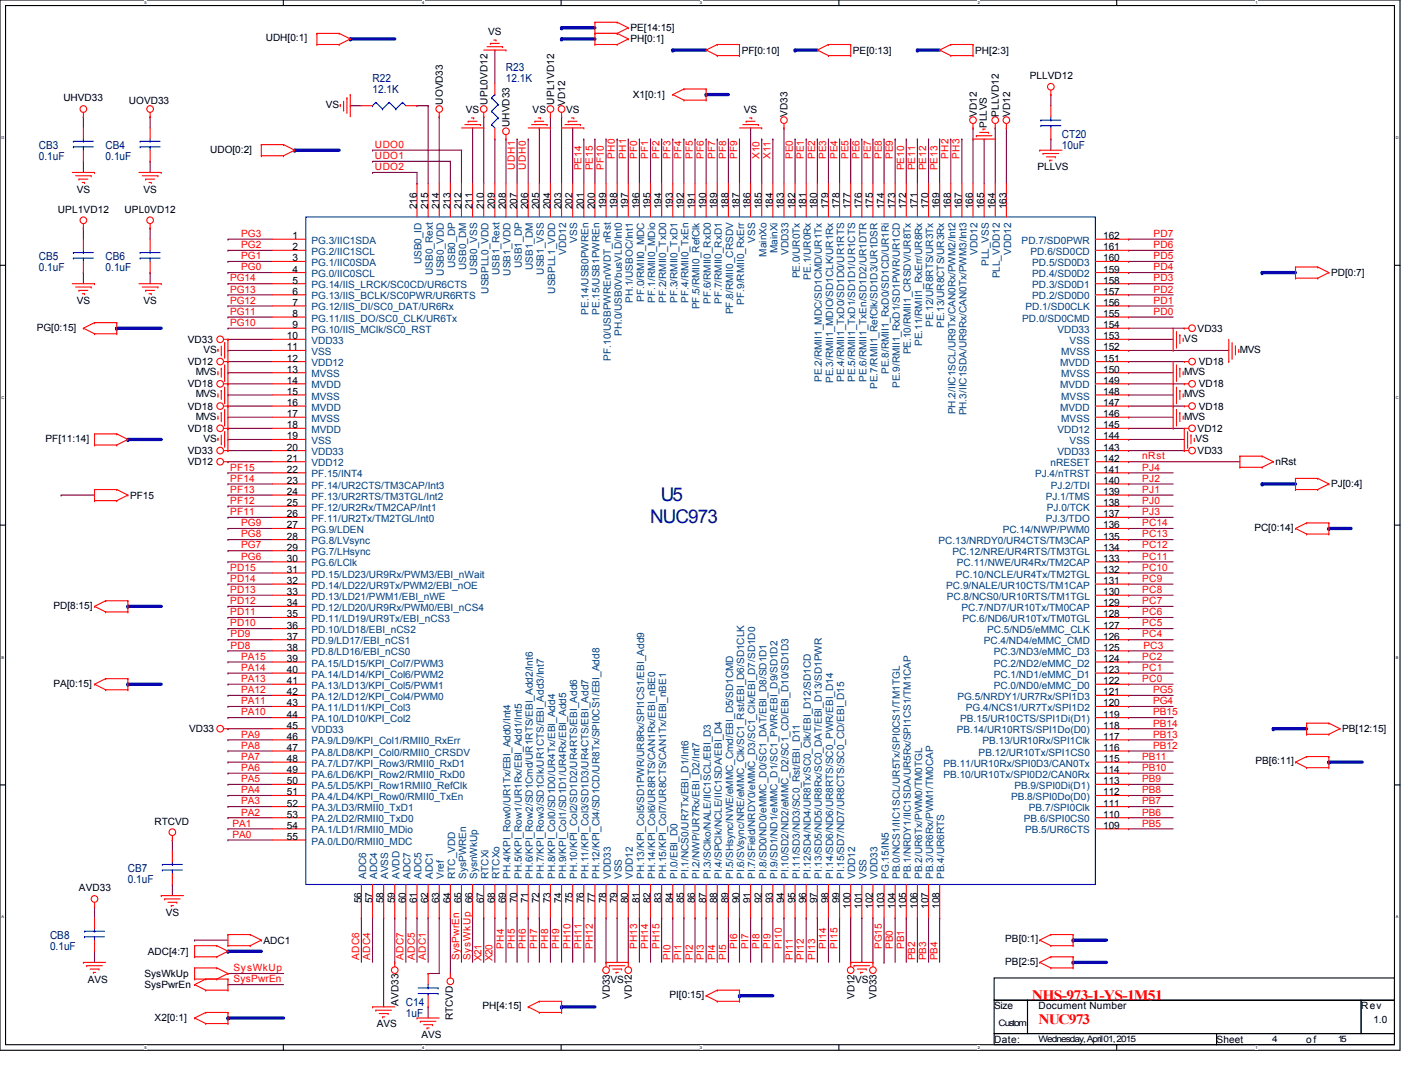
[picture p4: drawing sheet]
<svg xmlns="http://www.w3.org/2000/svg" width="279mm" height="216mm" viewBox="0 0 279 216" stroke-linecap="round" stroke-linejoin="round" font-family="sans-serif">
<defs><g id="words">
<g font-size="3.8" fill="#000080">
<text x="131.3" y="99.5">U5</text>
<text x="129.2" y="103.9">NUC973</text>
</g>
<g font-size="2.9" fill="#f00">
<text x="205.1" y="198.6">NHS-973-1-YS-1M51</text>
<text x="206.4" y="203.4">NUC973</text>
</g>
<g font-size="2.2" fill="#000080">
<text x="74" y="16.4">R22</text>
<text x="100.5" y="14.1">R23</text>
<text x="100.5" y="16.4">12.1K</text>
<text x="74" y="18.6">12.1K</text>
<text x="7.7" y="29.6">CB3</text>
<text x="21" y="29.6">CB4</text>
<text x="211" y="27.4">CT20</text>
<text x="211" y="29.6">10uF</text>
<text x="7.7" y="31.8">0.1uF</text>
<text x="21" y="31.8">0.1uF</text>
<text x="7.7" y="51.7">CB5</text>
<text x="7.7" y="53.9">0.1uF</text>
<text x="21" y="51.7">CB6</text>
<text x="21" y="53.9">0.1uF</text>
<text x="25.4" y="173.3">CB7</text>
<text x="25.4" y="175.5">0.1uF</text>
<text x="9.9" y="186.5">CB8</text>
<text x="9.9" y="188.7">0.1uF</text>
<text x="80.7" y="199.8">C14</text>
<text x="80.7" y="202">1uF</text>
</g>
<g font-size="2">
<text x="52.8" y="8.2">UDH[0:1]</text>
<text x="97" y="6.9">VS</text>
<text x="125.3" y="8.4">PH[0:1]</text>
<text x="125.3" y="6.2">PE[14:15]</text>
<text x="147.4" y="10.6">PF[0:10]</text>
<text x="169.5" y="10.6">PE[0:13]</text>
<text x="193.8" y="10.6">PH[2:3]</text>
<text x="204.6" y="15.7">PLLVD12</text>
<text x="12.6" y="20.1">UHVD33</text>
<text x="25.6" y="20.6">UOVD33</text>
<text x="64.7" y="21.5">VS</text>
<text x="88" y="20.8" transform="rotate(-90 88 20.8)">UOVD33</text>
<text x="92.6" y="22.3">VS</text>
<text x="96.9" y="20.8" transform="rotate(-90 96.9 20.8)">UPL0VD12</text>
<text x="105.8" y="22.3">VS</text>
<text x="110.1" y="20.8" transform="rotate(-90 110.1 20.8)">UPL1VD12</text>
<text x="112.3" y="21" transform="rotate(-90 112.3 21)">VD12</text>
<text x="112.5" y="22.3">VS</text>
<text x="125.7" y="19.5">X1[0:1]</text>
<text x="147.8" y="22.3">VS</text>
<text x="156.5" y="23.2" transform="rotate(-90 156.5 23.2)">VD33</text>
<text x="194.1" y="23.2" transform="rotate(-90 194.1 23.2)">VD12</text>
<text x="198.5" y="23.2" transform="rotate(-90 198.5 23.2)">PLLVD12</text>
<text x="200.7" y="23.2" transform="rotate(-90 200.7 23.2)">VD12</text>
<text x="101.3" y="25.2" transform="rotate(-90 101.3 25.2)">UHVD33</text>
<text x="196.1" y="25.4" transform="rotate(-90 196.1 25.4)">PLLVS</text>
<text x="41.8" y="30.3">UDO[0:2]</text>
<text x="206.2" y="33.8">PLLVS</text>
<text x="15.2" y="38.3">VS</text>
<text x="28.5" y="38.3">VS</text>
<text x="82.9" y="41.5" transform="rotate(-90 82.9 41.5)">216</text>
<text x="85.1" y="41.5" transform="rotate(-90 85.1 41.5)">215</text>
<text x="87.3" y="41.5" transform="rotate(-90 87.3 41.5)">214</text>
<text x="89.5" y="41.5" transform="rotate(-90 89.5 41.5)">213</text>
<text x="91.7" y="41.5" transform="rotate(-90 91.7 41.5)">212</text>
<text x="93.9" y="41.5" transform="rotate(-90 93.9 41.5)">211</text>
<text x="96.1" y="41.5" transform="rotate(-90 96.1 41.5)">210</text>
<text x="98.3" y="41.5" transform="rotate(-90 98.3 41.5)">209</text>
<text x="100.5" y="41.5" transform="rotate(-90 100.5 41.5)">208</text>
<text x="102.7" y="41.5" transform="rotate(-90 102.7 41.5)">207</text>
<text x="105" y="41.5" transform="rotate(-90 105 41.5)">206</text>
<text x="107.2" y="41.5" transform="rotate(-90 107.2 41.5)">205</text>
<text x="109.4" y="41.5" transform="rotate(-90 109.4 41.5)">204</text>
<text x="111.6" y="41.5" transform="rotate(-90 111.6 41.5)">203</text>
<text x="113.8" y="41.5" transform="rotate(-90 113.8 41.5)">202</text>
<text x="116" y="41.5" transform="rotate(-90 116 41.5)">201</text>
<text x="118.2" y="41.5" transform="rotate(-90 118.2 41.5)">200</text>
<text x="120.4" y="41.5" transform="rotate(-90 120.4 41.5)">199</text>
<text x="122.6" y="41.5" transform="rotate(-90 122.6 41.5)">198</text>
<text x="124.8" y="41.5" transform="rotate(-90 124.8 41.5)">197</text>
<text x="127.1" y="41.5" transform="rotate(-90 127.1 41.5)">196</text>
<text x="129.3" y="41.5" transform="rotate(-90 129.3 41.5)">195</text>
<text x="131.5" y="41.5" transform="rotate(-90 131.5 41.5)">194</text>
<text x="133.7" y="41.5" transform="rotate(-90 133.7 41.5)">193</text>
<text x="135.9" y="41.5" transform="rotate(-90 135.9 41.5)">192</text>
<text x="138.1" y="41.5" transform="rotate(-90 138.1 41.5)">191</text>
<text x="140.3" y="41.5" transform="rotate(-90 140.3 41.5)">190</text>
<text x="142.5" y="41.5" transform="rotate(-90 142.5 41.5)">189</text>
<text x="144.7" y="41.5" transform="rotate(-90 144.7 41.5)">188</text>
<text x="146.9" y="41.5" transform="rotate(-90 146.9 41.5)">187</text>
<text x="149.2" y="41.5" transform="rotate(-90 149.2 41.5)">186</text>
<text x="151.4" y="41.5" transform="rotate(-90 151.4 41.5)">185</text>
<text x="153.6" y="41.5" transform="rotate(-90 153.6 41.5)">184</text>
<text x="155.8" y="41.5" transform="rotate(-90 155.8 41.5)">183</text>
<text x="158" y="41.5" transform="rotate(-90 158 41.5)">182</text>
<text x="160.2" y="41.5" transform="rotate(-90 160.2 41.5)">181</text>
<text x="162.4" y="41.5" transform="rotate(-90 162.4 41.5)">180</text>
<text x="164.6" y="41.5" transform="rotate(-90 164.6 41.5)">179</text>
<text x="166.8" y="41.5" transform="rotate(-90 166.8 41.5)">178</text>
<text x="169" y="41.5" transform="rotate(-90 169 41.5)">177</text>
<text x="171.3" y="41.5" transform="rotate(-90 171.3 41.5)">176</text>
<text x="173.5" y="41.5" transform="rotate(-90 173.5 41.5)">175</text>
<text x="175.7" y="41.5" transform="rotate(-90 175.7 41.5)">174</text>
<text x="177.9" y="41.5" transform="rotate(-90 177.9 41.5)">173</text>
<text x="180.1" y="41.5" transform="rotate(-90 180.1 41.5)">172</text>
<text x="182.3" y="41.5" transform="rotate(-90 182.3 41.5)">171</text>
<text x="184.5" y="41.5" transform="rotate(-90 184.5 41.5)">170</text>
<text x="186.7" y="41.5" transform="rotate(-90 186.7 41.5)">169</text>
<text x="188.9" y="41.5" transform="rotate(-90 188.9 41.5)">168</text>
<text x="191.1" y="41.5" transform="rotate(-90 191.1 41.5)">167</text>
<text x="193.4" y="41.5" transform="rotate(-90 193.4 41.5)">166</text>
<text x="195.6" y="41.5" transform="rotate(-90 195.6 41.5)">165</text>
<text x="197.8" y="41.5" transform="rotate(-90 197.8 41.5)">164</text>
<text x="200" y="41.5" transform="rotate(-90 200 41.5)">163</text>
<text x="11.5" y="42.2">UPL1VD12</text>
<text x="24.8" y="42.2">UPL0VD12</text>
<text x="58.1" y="47.5">1</text>
<text x="219.2" y="47.5">162</text>
<text x="58.1" y="49.7">2</text>
<text x="58.1" y="51.9">3</text>
<text x="219.2" y="49.7">161</text>
<text x="219.2" y="51.9">160</text>
<text x="58.1" y="54.1">4</text>
<text x="58.1" y="56.3">5</text>
<text x="58.1" y="58.6">6</text>
<text x="219.2" y="54.1">159</text>
<text x="219.2" y="56.3">158</text>
<text x="219.2" y="58.6">157</text>
<text x="264.5" y="54.8">PD[0:7]</text>
<text x="7.3" y="65.7">PG[0:15]</text>
<text x="15.2" y="60.4">VS</text>
<text x="28.5" y="60.4">VS</text>
<text x="58.1" y="60.8">7</text>
<text x="58.1" y="63">8</text>
<text x="58.1" y="65.2">9</text>
<text x="219.2" y="60.8">156</text>
<text x="219.2" y="63">155</text>
<text x="219.2" y="65.2">154</text>
<text x="238" y="65.9">VD33</text>
<text x="37.3" y="68.1">VD33</text>
<text x="40.4" y="70.1">VS</text>
<text x="57" y="67.4">10</text>
<text x="57" y="69.6">11</text>
<text x="57" y="71.8">12</text>
<text x="219.2" y="69.6">152</text>
<text x="219.2" y="71.8">151</text>
<text x="219.2" y="67.4">153</text>
<text x="235.3" y="67.9">VS</text>
<text x="246.4" y="70.1">MVS</text>
<text x="37.3" y="72.5">VD12</text>
<text x="37.3" y="76.9">VD18</text>
<text x="38.9" y="74.5">MVS</text>
<text x="57" y="74">13</text>
<text x="57" y="76.2">14</text>
<text x="219.2" y="76.2">149</text>
<text x="219.2" y="74">150</text>
<text x="235.3" y="74.5">MVS</text>
<text x="238.2" y="72.5">VD18</text>
<text x="238.2" y="76.9">VD18</text>
<text x="37.3" y="81.3">VD18</text>
<text x="38.9" y="78.9">MVS</text>
<text x="38.9" y="83.3">MVS</text>
<text x="57" y="78.4">15</text>
<text x="57" y="80.7">16</text>
<text x="57" y="82.9">17</text>
<text x="219.2" y="82.9">146</text>
<text x="219.2" y="80.7">147</text>
<text x="219.2" y="78.4">148</text>
<text x="235.3" y="78.9">MVS</text>
<text x="235.3" y="83.3">MVS</text>
<text x="238.2" y="81.3">VD18</text>
<text x="9.1" y="87.8">PF[11:14]</text>
<text x="37.3" y="85.8">VD18</text>
<text x="40.4" y="87.8">VS</text>
<text x="57" y="85.1">18</text>
<text x="57" y="87.3">19</text>
<text x="57" y="89.5">20</text>
<text x="219.2" y="89.5">143</text>
<text x="219.2" y="87.3">144</text>
<text x="219.2" y="85.1">145</text>
<text x="237.6" y="87.8">VS</text>
<text x="238" y="85.8">VD12</text>
<text x="37.3" y="90.2">VD33</text>
<text x="37.3" y="92.4">VD12</text>
<text x="57" y="91.7">21</text>
<text x="57" y="93.9">22</text>
<text x="219.2" y="93.9">141</text>
<text x="219.2" y="91.7">142</text>
<text x="238" y="90.2">VD33</text>
<text x="253.5" y="92.4">nRst</text>
<text x="25.9" y="99">PF15</text>
<text x="57" y="96.1">23</text>
<text x="57" y="98.3">24</text>
<text x="57" y="100.5">25</text>
<text x="219.2" y="100.5">138</text>
<text x="219.2" y="98.3">139</text>
<text x="219.2" y="96.1">140</text>
<text x="264.5" y="96.8">PJ[0:4]</text>
<text x="57" y="102.7">26</text>
<text x="57" y="105">27</text>
<text x="57" y="107.2">28</text>
<text x="219.2" y="102.7">137</text>
<text x="219.2" y="105">136</text>
<text x="219.2" y="107.2">135</text>
<text x="249.3" y="105.4">PC[0:14]</text>
<text x="57" y="109.4">29</text>
<text x="57" y="111.6">30</text>
<text x="57" y="113.8">31</text>
<text x="219.2" y="109.4">134</text>
<text x="219.2" y="111.6">133</text>
<text x="219.2" y="113.8">132</text>
<text x="57" y="116">32</text>
<text x="57" y="118.2">33</text>
<text x="219.2" y="116">131</text>
<text x="219.2" y="118.2">130</text>
<text x="10.6" y="120.9">PD[8:15]</text>
<text x="57" y="120.4">34</text>
<text x="57" y="122.6">35</text>
<text x="57" y="124.8">36</text>
<text x="219.2" y="120.4">129</text>
<text x="219.2" y="122.6">128</text>
<text x="219.2" y="124.8">127</text>
<text x="57" y="127.1">37</text>
<text x="57" y="129.3">38</text>
<text x="57" y="131.5">39</text>
<text x="219.2" y="127.1">126</text>
<text x="219.2" y="129.3">125</text>
<text x="219.2" y="131.5">124</text>
<text x="10.6" y="136.4">PA[0:15]</text>
<text x="57" y="133.7">40</text>
<text x="57" y="135.9">41</text>
<text x="219.2" y="133.7">123</text>
<text x="219.2" y="135.9">122</text>
<text x="57" y="138.1">42</text>
<text x="57" y="140.3">43</text>
<text x="57" y="142.5">44</text>
<text x="219.2" y="142.5">119</text>
<text x="219.2" y="140.3">120</text>
<text x="219.2" y="138.1">121</text>
<text x="37.6" y="145.4">VD33</text>
<text x="57" y="144.7">45</text>
<text x="57" y="146.9">46</text>
<text x="57" y="149.2">47</text>
<text x="219.2" y="144.7">118</text>
<text x="219.2" y="146.9">117</text>
<text x="219.2" y="149.2">116</text>
<text x="266.7" y="145.4">PB[12:15]</text>
<text x="57" y="151.4">48</text>
<text x="57" y="153.6">49</text>
<text x="57" y="155.8">50</text>
<text x="219.2" y="155.8">113</text>
<text x="219.2" y="151.4">115</text>
<text x="219.2" y="153.6">114</text>
<text x="249.5" y="151.8">PB[6:11]</text>
<text x="57" y="158">51</text>
<text x="57" y="160.2">52</text>
<text x="219.2" y="158">112</text>
<text x="219.2" y="160.2">111</text>
<text x="30.7" y="163.8">RTCVD</text>
<text x="57" y="162.4">53</text>
<text x="57" y="164.6">54</text>
<text x="57" y="166.8">55</text>
<text x="219.2" y="164.6">109</text>
<text x="219.2" y="162.4">110</text>
<text x="15.7" y="177">AVD33</text>
<text x="71.8" y="179.5" transform="rotate(-90 71.8 179.5)">56</text>
<text x="74" y="179.5" transform="rotate(-90 74 179.5)">57</text>
<text x="76.2" y="179.5" transform="rotate(-90 76.2 179.5)">58</text>
<text x="78.4" y="179.5" transform="rotate(-90 78.4 179.5)">59</text>
<text x="80.7" y="179.5" transform="rotate(-90 80.7 179.5)">60</text>
<text x="82.9" y="179.5" transform="rotate(-90 82.9 179.5)">61</text>
<text x="85.1" y="179.5" transform="rotate(-90 85.1 179.5)">62</text>
<text x="87.3" y="179.5" transform="rotate(-90 87.3 179.5)">63</text>
<text x="89.5" y="179.5" transform="rotate(-90 89.5 179.5)">64</text>
<text x="91.7" y="179.5" transform="rotate(-90 91.7 179.5)">65</text>
<text x="93.9" y="179.5" transform="rotate(-90 93.9 179.5)">66</text>
<text x="96.1" y="179.5" transform="rotate(-90 96.1 179.5)">67</text>
<text x="98.3" y="179.5" transform="rotate(-90 98.3 179.5)">68</text>
<text x="100.5" y="179.5" transform="rotate(-90 100.5 179.5)">69</text>
<text x="102.7" y="179.5" transform="rotate(-90 102.7 179.5)">70</text>
<text x="105" y="179.5" transform="rotate(-90 105 179.5)">71</text>
<text x="107.2" y="179.5" transform="rotate(-90 107.2 179.5)">72</text>
<text x="109.4" y="179.5" transform="rotate(-90 109.4 179.5)">73</text>
<text x="111.6" y="179.5" transform="rotate(-90 111.6 179.5)">74</text>
<text x="113.8" y="179.5" transform="rotate(-90 113.8 179.5)">75</text>
<text x="116" y="179.5" transform="rotate(-90 116 179.5)">76</text>
<text x="118.2" y="179.5" transform="rotate(-90 118.2 179.5)">77</text>
<text x="120.4" y="179.5" transform="rotate(-90 120.4 179.5)">78</text>
<text x="122.6" y="179.5" transform="rotate(-90 122.6 179.5)">79</text>
<text x="124.8" y="179.5" transform="rotate(-90 124.8 179.5)">80</text>
<text x="127.1" y="179.5" transform="rotate(-90 127.1 179.5)">81</text>
<text x="129.3" y="179.5" transform="rotate(-90 129.3 179.5)">82</text>
<text x="131.5" y="179.5" transform="rotate(-90 131.5 179.5)">83</text>
<text x="133.7" y="179.5" transform="rotate(-90 133.7 179.5)">84</text>
<text x="135.9" y="179.5" transform="rotate(-90 135.9 179.5)">85</text>
<text x="138.1" y="179.5" transform="rotate(-90 138.1 179.5)">86</text>
<text x="140.3" y="179.5" transform="rotate(-90 140.3 179.5)">87</text>
<text x="142.5" y="179.5" transform="rotate(-90 142.5 179.5)">88</text>
<text x="144.7" y="179.5" transform="rotate(-90 144.7 179.5)">89</text>
<text x="146.9" y="179.5" transform="rotate(-90 146.9 179.5)">90</text>
<text x="149.2" y="179.5" transform="rotate(-90 149.2 179.5)">91</text>
<text x="151.4" y="179.5" transform="rotate(-90 151.4 179.5)">92</text>
<text x="153.6" y="179.5" transform="rotate(-90 153.6 179.5)">93</text>
<text x="155.8" y="179.5" transform="rotate(-90 155.8 179.5)">94</text>
<text x="158" y="179.5" transform="rotate(-90 158 179.5)">95</text>
<text x="160.2" y="179.5" transform="rotate(-90 160.2 179.5)">96</text>
<text x="162.4" y="179.5" transform="rotate(-90 162.4 179.5)">97</text>
<text x="164.6" y="179.5" transform="rotate(-90 164.6 179.5)">98</text>
<text x="166.8" y="179.5" transform="rotate(-90 166.8 179.5)">99</text>
<text x="32.9" y="181.9">VS</text>
<text x="169" y="180.6" transform="rotate(-90 169 180.6)">100</text>
<text x="171.3" y="180.6" transform="rotate(-90 171.3 180.6)">101</text>
<text x="173.5" y="180.6" transform="rotate(-90 173.5 180.6)">102</text>
<text x="175.7" y="180.6" transform="rotate(-90 175.7 180.6)">103</text>
<text x="177.9" y="180.6" transform="rotate(-90 177.9 180.6)">104</text>
<text x="180.1" y="180.6" transform="rotate(-90 180.1 180.6)">105</text>
<text x="182.3" y="180.6" transform="rotate(-90 182.3 180.6)">106</text>
<text x="184.5" y="180.6" transform="rotate(-90 184.5 180.6)">107</text>
<text x="186.7" y="180.6" transform="rotate(-90 186.7 180.6)">108</text>
<text x="29.4" y="189.6">ADC[4:7]</text>
<text x="52.4" y="187.4">ADC1</text>
<text x="199.8" y="187.2">PB[0:1]</text>
<text x="199.8" y="191.6">PB[2:5]</text>
<text x="17.5" y="195.2">AVS</text>
<text x="28.7" y="194">SysWkUp</text>
<text x="28.7" y="196.3">SysPwrEn</text>
<text x="121.3" y="195.2">VS</text>
<text x="169.9" y="195.2">VS</text>
<text x="30.7" y="202.9">X2[0:1]</text>
<text x="74.9" y="204">AVS</text>
<text x="79.2" y="199.8" transform="rotate(-90 79.2 199.8)">AVD33</text>
<text x="90" y="202.6" transform="rotate(-90 90 202.6)">RTCVD</text>
<text x="95.9" y="200.5">PH[4:15]</text>
<text x="121.2" y="198.4" transform="rotate(-90 121.2 198.4)">VD33</text>
<text x="125.6" y="198.4" transform="rotate(-90 125.6 198.4)">VD12</text>
<text x="133" y="198.2">PI[0:15]</text>
<text x="169.8" y="198.4" transform="rotate(-90 169.8 198.4)">VD12</text>
<text x="174.2" y="198.4" transform="rotate(-90 174.2 198.4)">VD33</text>
<text x="197.5" y="200.5">Size</text>
<text x="206.4" y="200.5">Document Number</text>
<text x="270.5" y="200.5">Rev</text>
<text x="272.9" y="203.1">1.0</text>
<text x="83.8" y="206.2">AVS</text>
<text x="197.6" y="207.1">Date:</text>
<text x="241.8" y="207.1">Sheet</text>
<text x="259.6" y="207.1">of</text>
</g>
<g font-size="2" fill="#f00">
<text x="74.5" y="29.4">UDO0</text>
<text x="74.5" y="33.8">UDO2</text>
<text x="74.5" y="31.6">UDO1</text>
<text x="102.3" y="33.8" transform="rotate(-90 102.3 33.8)">UDH1</text>
<text x="104.5" y="33.8" transform="rotate(-90 104.5 33.8)">UDH0</text>
<text x="115.6" y="33.8" transform="rotate(-90 115.6 33.8)">PE14</text>
<text x="117.8" y="33.8" transform="rotate(-90 117.8 33.8)">PE15</text>
<text x="120" y="33.8" transform="rotate(-90 120 33.8)">PF10</text>
<text x="122.2" y="31.6" transform="rotate(-90 122.2 31.6)">PH0</text>
<text x="124.4" y="31.6" transform="rotate(-90 124.4 31.6)">PH1</text>
<text x="126.6" y="31.6" transform="rotate(-90 126.6 31.6)">PF0</text>
<text x="128.8" y="31.6" transform="rotate(-90 128.8 31.6)">PF1</text>
<text x="131" y="31.6" transform="rotate(-90 131 31.6)">PF2</text>
<text x="133.2" y="31.6" transform="rotate(-90 133.2 31.6)">PF3</text>
<text x="135.5" y="31.6" transform="rotate(-90 135.5 31.6)">PF4</text>
<text x="137.7" y="31.6" transform="rotate(-90 137.7 31.6)">PF5</text>
<text x="139.9" y="31.6" transform="rotate(-90 139.9 31.6)">PF6</text>
<text x="142.1" y="31.6" transform="rotate(-90 142.1 31.6)">PF7</text>
<text x="144.3" y="31.6" transform="rotate(-90 144.3 31.6)">PF8</text>
<text x="146.5" y="31.6" transform="rotate(-90 146.5 31.6)">PF9</text>
<text x="150.9" y="31.5" transform="rotate(-90 150.9 31.5)">X10</text>
<text x="153.1" y="31.5" transform="rotate(-90 153.1 31.5)">X11</text>
<text x="157.6" y="31.6" transform="rotate(-90 157.6 31.6)">PE0</text>
<text x="159.8" y="31.6" transform="rotate(-90 159.8 31.6)">PE1</text>
<text x="162" y="31.6" transform="rotate(-90 162 31.6)">PE2</text>
<text x="164.2" y="31.6" transform="rotate(-90 164.2 31.6)">PE3</text>
<text x="166.4" y="31.6" transform="rotate(-90 166.4 31.6)">PE4</text>
<text x="168.6" y="31.6" transform="rotate(-90 168.6 31.6)">PE5</text>
<text x="170.8" y="31.6" transform="rotate(-90 170.8 31.6)">PE6</text>
<text x="173" y="31.6" transform="rotate(-90 173 31.6)">PE7</text>
<text x="175.2" y="31.6" transform="rotate(-90 175.2 31.6)">PE8</text>
<text x="177.4" y="31.6" transform="rotate(-90 177.4 31.6)">PE9</text>
<text x="179.7" y="33.8" transform="rotate(-90 179.7 33.8)">PE10</text>
<text x="181.9" y="33.8" transform="rotate(-90 181.9 33.8)">PE11</text>
<text x="184.1" y="33.8" transform="rotate(-90 184.1 33.8)">PE12</text>
<text x="186.3" y="33.8" transform="rotate(-90 186.3 33.8)">PE13</text>
<text x="188.5" y="31.6" transform="rotate(-90 188.5 31.6)">PH2</text>
<text x="190.7" y="31.6" transform="rotate(-90 190.7 31.6)">PH3</text>
<text x="47.9" y="47.1">PG3</text>
<text x="229.2" y="47.1">PD7</text>
<text x="47.9" y="53.7">PG0</text>
<text x="47.9" y="51.5">PG1</text>
<text x="47.9" y="49.3">PG2</text>
<text x="229.2" y="53.7">PD4</text>
<text x="229.2" y="51.5">PD5</text>
<text x="229.2" y="49.3">PD6</text>
<text x="45.7" y="55.9">PG14</text>
<text x="45.7" y="58.1">PG13</text>
<text x="229.2" y="55.9">PD3</text>
<text x="229.2" y="58.1">PD2</text>
<text x="45.7" y="64.7">PG10</text>
<text x="45.7" y="62.5">PG11</text>
<text x="45.7" y="60.3">PG12</text>
<text x="229.2" y="62.5">PD0</text>
<text x="229.2" y="60.3">PD1</text>
<text x="45.7" y="93.5">PF15</text>
<text x="45.7" y="95.7">PF14</text>
<text x="226.9" y="93.5">PJ4</text>
<text x="226.9" y="91.3">nRst</text>
<text x="226.9" y="95.7">PJ2</text>
<text x="45.7" y="100.1">PF12</text>
<text x="45.7" y="97.9">PF13</text>
<text x="226.9" y="97.9">PJ1</text>
<text x="226.9" y="100.1">PJ0</text>
<text x="45.7" y="102.3">PF11</text>
<text x="47.9" y="106.7">PG8</text>
<text x="47.9" y="104.5">PG9</text>
<text x="226.9" y="102.3">PJ3</text>
<text x="226.9" y="104.5">PC14</text>
<text x="226.9" y="106.7">PC13</text>
<text x="45.7" y="113.4">PD15</text>
<text x="47.9" y="111.2">PG6</text>
<text x="47.9" y="108.9">PG7</text>
<text x="226.9" y="108.9">PC12</text>
<text x="226.9" y="111.2">PC11</text>
<text x="226.9" y="113.4">PC10</text>
<text x="45.7" y="120">PD12</text>
<text x="45.7" y="117.8">PD13</text>
<text x="45.7" y="115.6">PD14</text>
<text x="227" y="115.6">PC9</text>
<text x="227" y="117.8">PC8</text>
<text x="227" y="120">PC7</text>
<text x="45.7" y="122.2">PD11</text>
<text x="45.7" y="124.4">PD10</text>
<text x="227" y="122.2">PC6</text>
<text x="227" y="124.4">PC5</text>
<text x="45.8" y="126.6">PD9</text>
<text x="45.8" y="128.8">PD8</text>
<text x="48" y="131">PA15</text>
<text x="227" y="126.6">PC4</text>
<text x="227" y="131">PC2</text>
<text x="227.2" y="128.8">PC3</text>
<text x="48" y="133.2">PA14</text>
<text x="48" y="135.5">PA13</text>
<text x="48" y="137.7">PA12</text>
<text x="227" y="135.5">PC0</text>
<text x="227" y="133.2">PC1</text>
<text x="229.1" y="137.7">PG5</text>
<text x="48" y="139.9">PA11</text>
<text x="48" y="142.1">PA10</text>
<text x="229.1" y="139.9">PG4</text>
<text x="229.2" y="142.1">PB15</text>
<text x="48" y="146.5">PA9</text>
<text x="48" y="148.7">PA8</text>
<text x="229.2" y="144.3">PB14</text>
<text x="229.2" y="146.5">PB13</text>
<text x="229.2" y="148.7">PB12</text>
<text x="48" y="153.1">PA6</text>
<text x="48" y="155.3">PA5</text>
<text x="48" y="150.9">PA7</text>
<text x="226.9" y="150.9">PB11</text>
<text x="226.9" y="153.1">PB10</text>
<text x="226.9" y="155.3">PB9</text>
<text x="48" y="157.6">PA4</text>
<text x="48" y="159.8">PA3</text>
<text x="48" y="162">PA2</text>
<text x="226.9" y="159.8">PB7</text>
<text x="226.9" y="157.6">PB8</text>
<text x="226.9" y="162">PB6</text>
<text x="46.2" y="166.4">PA0</text>
<text x="46.2" y="164.2">PA1</text>
<text x="226.9" y="164.2">PB5</text>
<text x="71.4" y="190.7" transform="rotate(-90 71.4 190.7)">ADC6</text>
<text x="73.6" y="190.7" transform="rotate(-90 73.6 190.7)">ADC4</text>
<text x="80.2" y="190.7" transform="rotate(-90 80.2 190.7)">ADC7</text>
<text x="82.4" y="190.7" transform="rotate(-90 82.4 190.7)">ADC5</text>
<text x="84.6" y="190.7" transform="rotate(-90 84.6 190.7)">ADC1</text>
<text x="91.3" y="190.7" transform="rotate(-90 91.3 190.7)">SysPwrEn</text>
<text x="93.5" y="190.7" transform="rotate(-90 93.5 190.7)">SysWkUp</text>
<text x="95.7" y="190.8" transform="rotate(-90 95.7 190.8)">X21</text>
<text x="97.9" y="190.8" transform="rotate(-90 97.9 190.8)">X20</text>
<text x="100.1" y="188.4" transform="rotate(-90 100.1 188.4)">PH4</text>
<text x="102.3" y="188.4" transform="rotate(-90 102.3 188.4)">PH5</text>
<text x="104.5" y="188.4" transform="rotate(-90 104.5 188.4)">PH6</text>
<text x="106.7" y="188.4" transform="rotate(-90 106.7 188.4)">PH7</text>
<text x="108.9" y="188.4" transform="rotate(-90 108.9 188.4)">PH8</text>
<text x="111.2" y="188.4" transform="rotate(-90 111.2 188.4)">PH9</text>
<text x="113.4" y="188.5" transform="rotate(-90 113.4 188.5)">PH10</text>
<text x="115.6" y="188.5" transform="rotate(-90 115.6 188.5)">PH11</text>
<text x="117.8" y="188.5" transform="rotate(-90 117.8 188.5)">PH12</text>
<text x="126.6" y="188.5" transform="rotate(-90 126.6 188.5)">PH13</text>
<text x="128.8" y="188.5" transform="rotate(-90 128.8 188.5)">PH14</text>
<text x="131" y="188.5" transform="rotate(-90 131 188.5)">PH15</text>
<text x="133.2" y="190.7" transform="rotate(-90 133.2 190.7)">PI0</text>
<text x="135.5" y="190.7" transform="rotate(-90 135.5 190.7)">PI1</text>
<text x="137.7" y="190.7" transform="rotate(-90 137.7 190.7)">PI2</text>
<text x="139.9" y="190.7" transform="rotate(-90 139.9 190.7)">PI3</text>
<text x="142.1" y="190.7" transform="rotate(-90 142.1 190.7)">PI4</text>
<text x="144.3" y="190.7" transform="rotate(-90 144.3 190.7)">PI5</text>
<text x="146.5" y="188.4" transform="rotate(-90 146.5 188.4)">PI6</text>
<text x="148.7" y="188.4" transform="rotate(-90 148.7 188.4)">PI7</text>
<text x="150.9" y="188.4" transform="rotate(-90 150.9 188.4)">PI8</text>
<text x="153.1" y="188.4" transform="rotate(-90 153.1 188.4)">PI9</text>
<text x="155.3" y="188.5" transform="rotate(-90 155.3 188.5)">PI10</text>
<text x="157.6" y="190.7" transform="rotate(-90 157.6 190.7)">PI11</text>
<text x="159.8" y="190.7" transform="rotate(-90 159.8 190.7)">PI12</text>
<text x="162" y="190.7" transform="rotate(-90 162 190.7)">PI13</text>
<text x="164.2" y="188.5" transform="rotate(-90 164.2 188.5)">PI14</text>
<text x="166.4" y="188.5" transform="rotate(-90 166.4 188.5)">PI15</text>
<text x="175.2" y="188.5" transform="rotate(-90 175.2 188.5)">PG15</text>
<text x="177.4" y="188.5" transform="rotate(-90 177.4 188.5)">PB0</text>
<text x="179.7" y="188.5" transform="rotate(-90 179.7 188.5)">PB1</text>
<text x="181.9" y="190.7" transform="rotate(-90 181.9 190.7)">PB2</text>
<text x="184.1" y="190.7" transform="rotate(-90 184.1 190.7)">PB3</text>
<text x="186.3" y="190.7" transform="rotate(-90 186.3 190.7)">PB4</text>
<text x="46.4" y="195.1">SysPwrEn</text>
<text x="46.4" y="192.9">SysWkUp</text>
</g>
<g font-size="2" fill="#004080">
<text x="61.9" y="48.4">PG.3/IIC1SDA</text>
<text x="61.9" y="50.6">PG.2/IIC1SCL</text>
<text x="61.9" y="52.8">PG.1/IIC0SDA</text>
<text x="83.8" y="52.5" transform="rotate(-90 83.8 52.5)">USB0_ID</text>
<text x="90.4" y="53.3" transform="rotate(-90 90.4 53.3)">USB0_DP</text>
<text x="92.6" y="53.6" transform="rotate(-90 92.6 53.6)">USB0_DM</text>
<text x="103.7" y="53.3" transform="rotate(-90 103.7 53.3)">USB1_DP</text>
<text x="105.9" y="53.6" transform="rotate(-90 105.9 53.6)">USB1_DM</text>
<text x="112.5" y="50.6" transform="rotate(-90 112.5 50.6)">VDD12</text>
<text x="114.7" y="48.2" transform="rotate(-90 114.7 48.2)">VSS</text>
<text x="150.1" y="48.2" transform="rotate(-90 150.1 48.2)">VSS</text>
<text x="152.3" y="51" transform="rotate(-90 152.3 51)">MainXo</text>
<text x="154.5" y="50.3" transform="rotate(-90 154.5 50.3)">MainXi</text>
<text x="156.7" y="50.6" transform="rotate(-90 156.7 50.6)">VDD33</text>
<text x="194.3" y="50.6" transform="rotate(-90 194.3 50.6)">VDD12</text>
<text x="196.5" y="52.9" transform="rotate(-90 196.5 52.9)">PLL_VSS</text>
<text x="200.9" y="50.6" transform="rotate(-90 200.9 50.6)">VDD12</text>
<text x="203" y="48.4">PD.7/SD0PWR</text>
<text x="204.8" y="50.6">PD.6/SD0CD</text>
<text x="205.1" y="52.8">PD.5/SD0D3</text>
<text x="61.9" y="55">PG.0/IIC0SCL</text>
<text x="61.9" y="57.3">PG.14/IIS_LRCK/SC0CD/UR6CTS</text>
<text x="61.9" y="59.5">PG.13/IIS_BCLK/SC0PWR/UR6RTS</text>
<text x="86" y="54.6" transform="rotate(-90 86 54.6)">USB0_Rext</text>
<text x="88.2" y="54.7" transform="rotate(-90 88.2 54.7)">USB0_VDD</text>
<text x="94.8" y="54.5" transform="rotate(-90 94.8 54.5)">USB0_VSS</text>
<text x="97" y="58.3" transform="rotate(-90 97 58.3)">USBPLL0_VDD</text>
<text x="99.3" y="54.6" transform="rotate(-90 99.3 54.6)">USB1_Rext</text>
<text x="101.5" y="54.7" transform="rotate(-90 101.5 54.7)">USB1_VDD</text>
<text x="108.1" y="54.5" transform="rotate(-90 108.1 54.5)">USB1_VSS</text>
<text x="110.3" y="58.3" transform="rotate(-90 110.3 58.3)">USBPLL1_VDD</text>
<text x="128" y="60" transform="rotate(-90 128 60)">PF.0/RMII0_MDC</text>
<text x="158.9" y="55.3" transform="rotate(-90 158.9 55.3)">PE.0/UR0Tx</text>
<text x="161.1" y="55.5" transform="rotate(-90 161.1 55.5)">PE.1/UR0Rx</text>
<text x="198.7" y="55.3" transform="rotate(-90 198.7 55.3)">PLL_VDD12</text>
<text x="205.1" y="55">PD.4/SD0D2</text>
<text x="205.1" y="57.3">PD.3/SD0D1</text>
<text x="205.1" y="59.5">PD.2/SD0D0</text>
<text x="61.9" y="61.7">PG.12/IIS_DI/SC0_DAT/UR6Rx</text>
<text x="61.9" y="63.9">PG.11/IIS_DO/SC0_CLK/UR6Tx</text>
<text x="116.9" y="62.5" transform="rotate(-90 116.9 62.5)">PE.14/USB0PWREn</text>
<text x="119.1" y="62.5" transform="rotate(-90 119.1 62.5)">PE.15/USB1PWREn</text>
<text x="125.8" y="60.2" transform="rotate(-90 125.8 60.2)">PH.1/USBOC/Int1</text>
<text x="130.2" y="60.1" transform="rotate(-90 130.2 60.1)">PF.1/RMII0_MDio</text>
<text x="132.4" y="60.2" transform="rotate(-90 132.4 60.2)">PF.2/RMII0_TxD0</text>
<text x="134.6" y="60.2" transform="rotate(-90 134.6 60.2)">PF.3/RMII0_TxD1</text>
<text x="136.8" y="60.1" transform="rotate(-90 136.8 60.1)">PF.4/RMII0_TxEn</text>
<text x="139" y="61.4" transform="rotate(-90 139 61.4)">PF.5/RMII0_RefClk</text>
<text x="141.2" y="60.4" transform="rotate(-90 141.2 60.4)">PF.6/RMII0_RxD0</text>
<text x="143.5" y="60.4" transform="rotate(-90 143.5 60.4)">PF.7/RMII0_RxD1</text>
<text x="145.7" y="62.4" transform="rotate(-90 145.7 62.4)">PF.8/RMII0_CRSDV</text>
<text x="147.9" y="60.5" transform="rotate(-90 147.9 60.5)">PF.9/RMII0_RxErr</text>
<text x="185.4" y="65" transform="rotate(-90 185.4 65)">PE.12/UR8RTS/UR3Tx</text>
<text x="187.6" y="65.2" transform="rotate(-90 187.6 65.2)">PE.13/UR8CTS/UR3Rx</text>
<text x="203.1" y="63.9">PD.0/SD0CMD</text>
<text x="203.8" y="61.7">PD.1/SD0CLK</text>
<text x="61.9" y="66.1">PG.10/IIS_MClk/SC0_RST</text>
<text x="61.9" y="68.3">VDD33</text>
<text x="61.9" y="70.5">VSS</text>
<text x="121.4" y="71.6" transform="rotate(-90 121.4 71.6)">PF.10/USBPWREn/WDT_nRst</text>
<text x="123.6" y="66.8" transform="rotate(-90 123.6 66.8)">PH.0/USB0VbusVLD/Int0</text>
<text x="181" y="70.4" transform="rotate(-90 181 70.4)">PE.10/RMII1_CRSDV/UR8Tx</text>
<text x="183.2" y="68.7" transform="rotate(-90 183.2 68.7)">PE.11/RMII1_RxErr/UR8Rx</text>
<text x="210.1" y="66.1">VDD33</text>
<text x="210.9" y="70.5">MVSS</text>
<text x="212.6" y="68.3">VSS</text>
<text x="61.9" y="72.7">VDD12</text>
<text x="61.9" y="74.9">MVSS</text>
<text x="61.9" y="77.1">MVDD</text>
<text x="163.3" y="75.8" transform="rotate(-90 163.3 75.8)">PE.2/RMII1_MDC/SD1CMD/UR1Tx</text>
<text x="165.6" y="76.1" transform="rotate(-90 165.6 76.1)">PE.3/RMII1_MDIO/SD1CLK/UR1Rx</text>
<text x="167.8" y="75.9" transform="rotate(-90 167.8 75.9)">PE.4/RMII1_TxD0/SD1D0/UR1RTS</text>
<text x="170" y="75.9" transform="rotate(-90 170 75.9)">PE.5/RMII1_TxD1/SD1D1/UR1CTS</text>
<text x="172.2" y="75.9" transform="rotate(-90 172.2 75.9)">PE.6/RMII1_TxEn/SD1D2/UR1DTR</text>
<text x="174.4" y="77.3" transform="rotate(-90 174.4 77.3)">PE.7/RMII1_RefClk/SD1D3/UR1DSR</text>
<text x="176.6" y="74.3" transform="rotate(-90 176.6 74.3)">PE.8/RMII1_RxD0/SD1CD/UR1Ri</text>
<text x="178.8" y="77.1" transform="rotate(-90 178.8 77.1)">PE.9/RMII1_RxD1/SD1PWR/UR1CD</text>
<text x="210.7" y="77.1">MVDD</text>
<text x="210.7" y="72.7">MVDD</text>
<text x="210.9" y="74.9">MVSS</text>
<text x="61.9" y="79.3">MVSS</text>
<text x="61.9" y="81.6">MVDD</text>
<text x="61.9" y="83.8">MVSS</text>
<text x="189.9" y="82.3" transform="rotate(-90 189.9 82.3)">PH.2/IIC1SCL/UR9Tx/CAN0Rx/PWM2/Int2</text>
<text x="192.1" y="82.5" transform="rotate(-90 192.1 82.5)">PH.3/IIC1SDA/UR9Rx/CAN0Tx/PWM3/Int3</text>
<text x="210.7" y="81.6">MVDD</text>
<text x="210.9" y="83.8">MVSS</text>
<text x="210.9" y="79.3">MVSS</text>
<text x="61.9" y="86">MVDD</text>
<text x="61.9" y="88.2">VSS</text>
<text x="210.1" y="86">VDD12</text>
<text x="212.6" y="88.2">VSS</text>
<text x="61.9" y="90.4">VDD33</text>
<text x="61.9" y="92.6">VDD12</text>
<text x="61.9" y="94.8">PF.15/INT4</text>
<text x="205.7" y="94.8">PJ.4/nTRST</text>
<text x="208.8" y="92.6">nRESET</text>
<text x="210.1" y="90.4">VDD33</text>
<text x="61.9" y="97">PF.14/UR2CTS/TM3CAP/Int3</text>
<text x="61.9" y="99.2">PF.13/UR2RTS/TM3TGL/Int2</text>
<text x="61.9" y="101.4">PF.12/UR2Rx/TM2CAP/Int1</text>
<text x="207.8" y="99.2">PJ.1/TMS</text>
<text x="208" y="101.4">PJ.0/TCK</text>
<text x="208.8" y="97">PJ.2/TDI</text>
<text x="61.9" y="103.7">PF.11/UR2Tx/TM2TGL/Int0</text>
<text x="61.9" y="105.9">PG.9/LDEN</text>
<text x="199.3" y="105.9">PC.14/NWP/PWM0</text>
<text x="207.8" y="103.7">PJ.3/TDO</text>
<text x="61.9" y="108.1">PG.8/LVsync</text>
<text x="61.9" y="110.3">PG.7/LHsync</text>
<text x="61.9" y="112.5">PG.6/LClk</text>
<text x="186.5" y="108.1">PC.13/NRDY0/UR4CTS/TM3CAP</text>
<text x="189.3" y="110.3">PC.12/NRE/UR4RTS/TM3TGL</text>
<text x="190.2" y="112.5">PC.11/NWE/UR4Rx/TM2CAP</text>
<text x="61.9" y="114.7">PD.15/LD23/UR9Rx/PWM3/EBI_nWait</text>
<text x="61.9" y="116.9">PD.14/LD22/UR9Tx/PWM2/EBI_nOE</text>
<text x="61.9" y="119.1">PD.13/LD21/PWM1/EBI_nWE</text>
<text x="188" y="116.9">PC.9/NALE/UR10CTS/TM1CAP</text>
<text x="188.2" y="119.1">PC.8/NCS0/UR10RTS/TM1TGL</text>
<text x="189.9" y="114.7">PC.10/NCLE/UR4Tx/TM2TGL</text>
<text x="61.9" y="121.3">PD.12/LD20/UR9Rx/PWM0/EBI_nCS4</text>
<text x="61.9" y="123.5">PD.11/LD19/UR9Tx/EBI_nCS3</text>
<text x="61.9" y="125.8">PD.10/LD18/EBI_nCS2</text>
<text x="191" y="121.3">PC.7/ND7/UR10Tx/TM0CAP</text>
<text x="191.3" y="123.5">PC.6/ND6/UR10Tx/TM0TGL</text>
<text x="196.1" y="125.8">PC.5/ND5/eMMC_CLK</text>
<text x="61.9" y="128">PD.9/LD17/EBI_nCS1</text>
<text x="61.9" y="130.2">PD.8/LD16/EBI_nCS0</text>
<text x="195.5" y="128">PC.4/ND4/eMMC_CMD</text>
<text x="197.5" y="130.2">PC.3/ND3/eMMC_D3</text>
<text x="61.9" y="132.4">PA.15/LD15/KPI_Col7/PWM3</text>
<text x="61.9" y="134.6">PA.14/LD14/KPI_Col6/PWM2</text>
<text x="61.9" y="136.8">PA.13/LD13/KPI_Col5/PWM1</text>
<text x="197.5" y="132.4">PC.2/ND2/eMMC_D2</text>
<text x="197.5" y="134.6">PC.1/ND1/eMMC_D1</text>
<text x="197.5" y="136.8">PC.0/ND0/eMMC_D0</text>
<text x="61.9" y="139">PA.12/LD12/KPI_Col4/PWM0</text>
<text x="61.9" y="141.2">PA.11/LD11/KPI_Col3</text>
<text x="61.9" y="143.4">PA.10/LD10/KPI_Col2</text>
<text x="190.3" y="139">PG.5/NRDY1/UR7Rx/SPI1D3</text>
<text x="190.8" y="143.4">PB.15/UR10CTS/SPI1Di(D1)</text>
<text x="191.9" y="141.2">PG.4/NCS1/UR7Tx/SPI1D2</text>
<text x="61.9" y="145.6">VDD33</text>
<text x="61.9" y="147.9">PA.9/LD9/KPI_Col1/RMII0_RxErr</text>
<text x="190.1" y="145.6">PB.14/UR10RTS/SPI1Do(D0)</text>
<text x="195.3" y="147.9">PB.13/UR10Rx/SPI1Clk</text>
<text x="61.9" y="150.1">PA.8/LD8/KPI_Col0/RMII0_CRSDV</text>
<text x="61.9" y="152.3">PA.7/LD7/KPI_Row3/RMII0_RxD1</text>
<text x="61.9" y="154.5">PA.6/LD6/KPI_Row2/RMII0_RxD0</text>
<text x="187.5" y="152.3">PB.11/UR10Rx/SPI0D3/CAN0Tx</text>
<text x="187.5" y="154.5">PB.10/UR10Tx/SPI0D2/CAN0Rx</text>
<text x="194.5" y="150.1">PB.12/UR10Tx/SPI1CS0</text>
<text x="61.9" y="156.7">PA.5/LD5/KPI_Row1RMII0_RefClk</text>
<text x="61.9" y="158.9">PA.4/LD4/KPI_Row0/RMII0_TxEn</text>
<text x="61.9" y="161.1">PA.3/LD3/RMII0_TxD1</text>
<text x="200.9" y="158.9">PB.8/SPI0Do(D0)</text>
<text x="201.6" y="156.7">PB.9/SPI0Di(D1)</text>
<text x="204.5" y="161.1">PB.7/SPI0Clk</text>
<text x="61.9" y="163.3">PA.2/LD2/RMII0_TxD0</text>
<text x="61.9" y="165.5">PA.1/LD1/RMII0_MDio</text>
<text x="61.9" y="167.7">PA.0/LD0/RMII0_MDC</text>
<text x="203.5" y="163.3">PB.6/SPI0CS0</text>
<text x="203.7" y="165.5">PB.5/UR6CTS</text>
<text x="72.7" y="174.6" transform="rotate(-90 72.7 174.6)">ADC6</text>
<text x="74.9" y="174.6" transform="rotate(-90 74.9 174.6)">ADC4</text>
<text x="77.2" y="174.6" transform="rotate(-90 77.2 174.6)">AVSS</text>
<text x="79.4" y="174.6" transform="rotate(-90 79.4 174.6)">AVDD</text>
<text x="81.6" y="174.6" transform="rotate(-90 81.6 174.6)">ADC7</text>
<text x="83.8" y="174.6" transform="rotate(-90 83.8 174.6)">ADC5</text>
<text x="86" y="174.6" transform="rotate(-90 86 174.6)">ADC1</text>
<text x="88.2" y="174.6" transform="rotate(-90 88.2 174.6)">Vref</text>
<text x="90.4" y="174.6" transform="rotate(-90 90.4 174.6)">RTC_VDD</text>
<text x="92.6" y="174.6" transform="rotate(-90 92.6 174.6)">SysPWREn</text>
<text x="94.8" y="174.6" transform="rotate(-90 94.8 174.6)">SysnWkUp</text>
<text x="97" y="174.6" transform="rotate(-90 97 174.6)">RTCXi</text>
<text x="99.3" y="174.6" transform="rotate(-90 99.3 174.6)">RTCXo</text>
<text x="101.5" y="174.6" transform="rotate(-90 101.5 174.6)">PH.4/KPI_Row0/UR1Tx/EBI_Add0/Int4</text>
<text x="103.7" y="174.6" transform="rotate(-90 103.7 174.6)">PH.5/KPI_Row1/UR1Rx/EBI_Add1/Int5</text>
<text x="105.9" y="174.6" transform="rotate(-90 105.9 174.6)">PH.6/KPI_Row2/SD1Cmd/UR1RTS/EBI_Add2/Int6</text>
<text x="108.1" y="174.6" transform="rotate(-90 108.1 174.6)">PH.7/KPI_Row3/SD1Clk/UR1CTS/EBI_Add3/Int7</text>
<text x="110.3" y="174.6" transform="rotate(-90 110.3 174.6)">PH.8/KPI_Col0/SD1D0/UR4Tx/EBI_Add4</text>
<text x="112.5" y="174.6" transform="rotate(-90 112.5 174.6)">PH.9/KPI_Col1/SD1D1/UR4Rx/EBI_Add5</text>
<text x="114.7" y="174.6" transform="rotate(-90 114.7 174.6)">PH.10/KPI_Col2/SD1D2/UR4RTS/EBI_Add6</text>
<text x="116.9" y="174.6" transform="rotate(-90 116.9 174.6)">PH.11/KPI_Col3/SD1D3/UR4CTS/EBI_Add7</text>
<text x="119.1" y="174.6" transform="rotate(-90 119.1 174.6)">PH.12/KPI_Cl4/SD1CD/UR8Tx/SPI0CS1/EBI_Add8</text>
<text x="121.4" y="174.6" transform="rotate(-90 121.4 174.6)">VDD33</text>
<text x="123.6" y="174.6" transform="rotate(-90 123.6 174.6)">VSS</text>
<text x="125.8" y="174.6" transform="rotate(-90 125.8 174.6)">VDD12</text>
<text x="128" y="174.6" transform="rotate(-90 128 174.6)">PH.13/KPI_Col5/SD1PWR/UR8Rx/SPI1CS1/EBI_Add9</text>
<text x="130.2" y="174.6" transform="rotate(-90 130.2 174.6)">PH.14/KPI_Col6/UR8RTS/CAN1Rx/EBI_nBE0</text>
<text x="132.4" y="174.6" transform="rotate(-90 132.4 174.6)">PH.15/KPI_Col7/UR8CTS/CAN1Tx/EBI_nBE1</text>
<text x="134.6" y="174.6" transform="rotate(-90 134.6 174.6)">PI.0/EBI_D0</text>
<text x="136.8" y="174.6" transform="rotate(-90 136.8 174.6)">PI.1/NCS0/UR7Tx/EBI_D1/Int6</text>
<text x="139" y="174.6" transform="rotate(-90 139 174.6)">PI.2/NWP/UR7Rx/EBI_D2/Int7</text>
<text x="141.2" y="174.6" transform="rotate(-90 141.2 174.6)">PI.3/SClko/NALE/IIC1SCL/EBI_D3</text>
<text x="143.5" y="174.6" transform="rotate(-90 143.5 174.6)">PI.4/SPClk/NCLE/IIC1SDA/EBI_D4</text>
<text x="145.7" y="174.6" transform="rotate(-90 145.7 174.6)">PI.5/SHsync/NWE/eMMC_Cmd/EBI_D5/SD1CMD</text>
<text x="147.9" y="174.6" transform="rotate(-90 147.9 174.6)">PI.6/SVsync/NRE/eMMC_Clk/SC1_Rst/EBI_D6/SD1CLK</text>
<text x="150.1" y="174.6" transform="rotate(-90 150.1 174.6)">PI.7/SField/NRDY0/eMMC_D3/SC1_Clk/EBI_D7/SD1D0</text>
<text x="152.3" y="174.6" transform="rotate(-90 152.3 174.6)">PI.8/SD0/ND0/eMMC_D0/SC1_DAT/EBI_D8/SD1D1</text>
<text x="154.5" y="174.6" transform="rotate(-90 154.5 174.6)">PI.9/SD1/ND1/eMMC_D1/SC1_PWR/EBI_D9/SD1D2</text>
<text x="156.7" y="174.6" transform="rotate(-90 156.7 174.6)">PI.10/SD2/ND2/eMMC_D2/SC1_CD/EBI_D10/SD1D3</text>
<text x="158.9" y="174.6" transform="rotate(-90 158.9 174.6)">PI.11/SD3/ND3/SC0_Rst/EBI_D11</text>
<text x="161.1" y="174.6" transform="rotate(-90 161.1 174.6)">PI.12/SD4/ND4/UR8Tx/SC0_Clk/EBI_D12/SD1CD</text>
<text x="163.3" y="174.6" transform="rotate(-90 163.3 174.6)">PI.13/SD5/ND5/UR8Rx/SC0_DAT/EBI_D13/SD1PWR</text>
<text x="165.6" y="174.6" transform="rotate(-90 165.6 174.6)">PI.14/SD6/ND6/UR8RTS/SC0_PWR/EBI_D14</text>
<text x="167.8" y="174.6" transform="rotate(-90 167.8 174.6)">PI.15/SD7/ND7/UR8CTS/SC0_CD/EBI_D15</text>
<text x="170" y="174.6" transform="rotate(-90 170 174.6)">VDD12</text>
<text x="172.2" y="174.6" transform="rotate(-90 172.2 174.6)">VSS</text>
<text x="174.4" y="174.6" transform="rotate(-90 174.4 174.6)">VDD33</text>
<text x="176.6" y="174.6" transform="rotate(-90 176.6 174.6)">PG.15/IN5</text>
<text x="178.8" y="174.6" transform="rotate(-90 178.8 174.6)">PB.0/NCS1/IIC1SCL/UR5Tx/SPI0CS1/TM1TGL</text>
<text x="181" y="174.6" transform="rotate(-90 181 174.6)">PB.1/NRDY1/IIC1SDA/UR5Rx/SPI1CS1/TM1CAP</text>
<text x="183.2" y="174.6" transform="rotate(-90 183.2 174.6)">PB.2/UR6Tx/PWM0/TM0TGL</text>
<text x="185.4" y="174.6" transform="rotate(-90 185.4 174.6)">PB.3/UR6Rx/PWM1/TM0CAP</text>
<text x="187.6" y="174.6" transform="rotate(-90 187.6 174.6)">PB.4/UR6RTS</text>
</g>
<g font-size="1.8">
<text x="198.4" y="203.8">Custom</text>
<text x="206.4" y="206.9">Wednesday, April 01, 2015</text>
<text x="252.8" y="206.9">4</text>
<text x="265.8" y="206.9">15</text>
</g>
<g font-size=".8">
<text x="28.7" y=".8">5</text>
<text x="83.9" y=".8">4</text>
<text x="139.1" y=".8">3</text>
<text x="194.3" y=".8">2</text>
<text x="249.5" y=".8">1</text>
<text x=".3" y="27.6">D</text>
<text x="277.4" y="27.6">D</text>
<text x=".3" y="79.2">C</text>
<text x="277.4" y="79.2">C</text>
<text x=".3" y="130.8">B</text>
<text x="277.4" y="130.8">B</text>
<text x=".3" y="182.4">A</text>
<text x="277.4" y="182.4">A</text>
<text x="28.7" y="208.3">5</text>
<text x="83.9" y="208.3">4</text>
<text x="139.1" y="208.3">3</text>
<text x="194.3" y="208.3">2</text>
<text x="249.5" y="208.3">1</text>
</g>
</g></defs>
<path d="M0 0h278.2v208.6h-278.2zM1.1 1.1h276v206.4h-276z" fill="none" stroke="#000" stroke-width=".22"/>
<g fill="#fff">
<path d="M28.7 .1h.4v.9h-.4z"/>
<path d="M28.7 207.6h.4v.9h-.4z"/>
</g>
<path d="M56.3 0v1.1M56.3 207.5v1.1" fill="none" stroke="#000" stroke-width=".22"/>
<g fill="#fff">
<path d="M83.9 .1h.4v.9h-.4z"/>
<path d="M83.9 207.6h.4v.9h-.4z"/>
</g>
<path d="M111.5 0v1.1M111.5 207.5v1.1" fill="none" stroke="#000" stroke-width=".22"/>
<g fill="#fff">
<path d="M139.1 .1h.4v.9h-.4z"/>
<path d="M139.1 207.6h.4v.9h-.4z"/>
</g>
<path d="M166.7 0v1.1M166.7 207.5v1.1" fill="none" stroke="#000" stroke-width=".22"/>
<g fill="#fff">
<path d="M194.3 .1h.4v.9h-.4z"/>
<path d="M194.3 207.6h.4v.9h-.4z"/>
</g>
<path d="M221.9 0v1.1M221.9 207.5v1.1" fill="none" stroke="#000" stroke-width=".22"/>
<g fill="#fff">
<path d="M249.5 .1h.4v.9h-.4z"/>
<path d="M249.5 207.6h.4v.9h-.4z"/>
<path d="M.3 26.9h.6v.9h-.6z"/>
<path d="M277.4 26.9h.6v.9h-.6z"/>
<path d="M.3 78.5h.6v.9h-.6z"/>
<path d="M277.4 78.5h.6v.9h-.6z"/>
</g>
<path d="M0 52.7h1.1M277.1 52.7h1.1" fill="none" stroke="#000" stroke-width=".22"/>
<g fill="#fff">
<path d="M.3 130.1h.5v.9h-.5z"/>
<path d="M277.4 130.1h.5v.9h-.5z"/>
</g>
<path d="M0 104.3h1.1M277.1 104.3h1.1" fill="none" stroke="#000" stroke-width=".22"/>
<g fill="#fff">
<path d="M.3 181.7h.5v.9h-.5z"/>
<path d="M277.4 181.7h.5v.9h-.5z"/>
</g>
<path d="M0 155.9h1.1M277.1 155.9h1.1" fill="none" stroke="#000" stroke-width=".22"/>
<g fill="none" stroke="#800040" stroke-width=".22">
<path d="M208.8 18.8h.1M208.8 18.8v2.2M69.6 21h.1M69.6 21h2.2M82.9 36.5h.1M82.9 34.3v2.2M85.1 21h.1M85.1 21v15.5M87.3 23.2h.1M87.3 23.2v13.3M89.5 32h.1M89.5 32v4.5"/>
<path d="M91.7 29.8h.1M91.7 29.8v6.7M173.5 27.6h.1M173.5 27.6v8.9M175.7 27.6h.1M175.7 27.6v8.9M177.9 27.6h.1M177.9 27.6v8.9M180.1 27.6h.1M180.1 27.6v8.9M182.3 27.6h.1M182.3 27.6v8.9"/>
<path d="M184.5 27.6h.1M184.5 27.6v8.9M186.7 27.6h.1M186.7 27.6v8.9M188.9 27.6h.1M188.9 27.6v8.9M191.1 27.6h.1M191.1 27.6v8.9M208.8 27.6h.1M208.8 27.6v2.2M224.3 69.6h.1M224.3 69.6h19.9"/>
</g>
<path d="M182.3 9.9h4.4" fill="none" stroke="#00f" stroke-width=".66"/>
<circle cx="182.3" cy="9.9" r=".33" fill="#00f"/>
<path d="M93.9 25.4h.1M93.9 25.4v11.1" fill="none" stroke="#800040" stroke-width=".22"/>
<path d="M133.7 9.9h6.6" fill="none" stroke="#00f" stroke-width=".66"/>
<circle cx="133.7" cy="9.9" r=".33" fill="#00f"/>
<path d="M111.6 5.5h6.6" fill="none" stroke="#00f" stroke-width=".66"/>
<circle cx="111.6" cy="5.5" r=".33" fill="#00f"/>
<path d="M82.9 21h.1M82.9 21h2.2M96.1 23.2h.1M96.1 23.2v13.3M200 25.4h.1M200 25.4v11.1" fill="none" stroke="#800040" stroke-width=".22"/>
<path d="M111.6 7.7h6.6" fill="none" stroke="#00f" stroke-width=".66"/>
<circle cx="111.6" cy="7.7" r=".33" fill="#00f"/>
<path d="M193.4 25.4h.1M193.4 25.4v11.1M195.6 27.6h.1M195.6 27.6v8.9M197.8 25.4h.1M197.8 25.4v11.1" fill="none" stroke="#800040" stroke-width=".22"/>
<path d="M140.3 18.8h4.4" fill="none" stroke="#00f" stroke-width=".66"/>
<circle cx="140.3" cy="18.8" r=".33" fill="#00f"/>
<path d="M149.2 25.4h.1M149.2 25.4v11.1M155.8 25.4h.1M155.8 25.4v11.1" fill="none" stroke="#800040" stroke-width=".22"/>
<path d="M158 9.9h4.4" fill="none" stroke="#00f" stroke-width=".66"/>
<circle cx="158" cy="9.9" r=".33" fill="#00f"/>
<g fill="none" stroke="#800040" stroke-width=".22">
<path d="M98.3 9.9h.1M98.3 9.9v6.7M98.3 27.6h.1M98.3 27.6v8.9M100.5 27.6h.1M100.5 27.6v8.9M102.8 27.6h.1M102.8 27.6v8.9M105 27.6h.1M105 27.6v8.9M107.2 25.4h.1M107.2 25.4v11.1"/>
<path d="M109.4 23.2h.1M109.4 23.2v13.3M111.6 23.2h.1M111.6 23.2v13.3M113.8 25.4h.1M113.8 25.4v11.1M116 27.6h.1M116 27.6v8.9M118.2 27.6h.1M118.2 27.6v8.9M120.4 27.6h.1M120.4 27.6v8.9"/>
<path d="M122.6 27.6h.1M122.6 27.6v8.9M124.9 27.6h.1M124.9 27.6v8.9M127.1 27.6h.1M127.1 27.6v8.9M129.3 27.6h.1M129.3 27.6v8.9M131.5 27.6h.1M131.5 27.6v8.9M133.7 27.6h.1M133.7 27.6v8.9"/>
<path d="M135.9 27.6h.1M135.9 27.6v8.9M138.1 27.6h.1M138.1 27.6v8.9M140.3 27.6h.1M140.3 27.6v8.9M142.5 27.6h.1M142.5 27.6v8.9M144.7 27.6h.1M144.7 27.6v8.9M147 27.6h.1M147 27.6v8.9"/>
<path d="M151.4 27.6h.1M151.4 27.6v8.9M153.6 27.6h.1M153.6 27.6v8.9M158 27.6h.1M158 27.6v8.9M160.2 27.6h.1M160.2 27.6v8.9M162.4 27.6h.1M162.4 27.6v8.9M164.6 27.6h.1M164.6 27.6v8.9"/>
<path d="M166.8 27.6h.1M166.8 27.6v8.9M169 27.6h.1M169 27.6v8.9M171.3 27.6h.1M171.3 27.6v8.9"/>
</g>
<path d="M69.6 7.7h8.8" fill="none" stroke="#00f" stroke-width=".66"/>
<circle cx="69.6" cy="7.7" r=".33" fill="#00f"/>
<path d="M58.6 29.8h8.8" fill="none" stroke="#00f" stroke-width=".66"/>
<circle cx="58.6" cy="29.8" r=".33" fill="#00f"/>
<path d="M74 34.3h.1M74 32h.1M74 29.8h.1M74 34.3h8.9M74 32h15.5M74 29.8h17.7M34.3 166.8h.1M34.3 166.8v2.2M45.3 195.6h.1M45.3 193.4h.1M45.3 195.6h11M45.3 193.4h11" fill="none" stroke="#800040" stroke-width=".22"/>
<path d="M45.3 188.9h6.6" fill="none" stroke="#00f" stroke-width=".66"/>
<circle cx="45.3" cy="188.9" r=".33" fill="#00f"/>
<g fill="none" stroke="#800040" stroke-width=".22">
<path d="M16.6 32h.1M16.6 23.2h.1M16.6 23.2v2.2M16.6 32v2.3M29.8 32h.1M29.8 23.2h.1M29.8 23.2v2.2M29.8 32v2.3M16.6 54.1h.1M16.6 45.3h.1M16.6 45.3v2.2M16.6 54.1v2.2"/>
<path d="M29.8 54.1h.1M29.8 45.3h.1M29.8 45.3v2.2M29.8 54.1v2.2M45.3 56.3h.1M45.3 58.6h.1M45.3 54.1h.1M45.3 51.9h.1M45.3 49.7h.1M45.3 47.5h.1M45.3 56.3h8.8M45.3 58.6h8.8"/>
<path d="M45.3 54.1h8.8M45.3 51.9h8.8M45.3 49.7h8.8M45.3 47.5h8.8M45.3 78.4h.1M45.3 76.2h.1M45.3 74h.1M45.3 71.8h.1M45.3 69.6h.1M45.3 67.4h.1M45.3 65.2h.1M45.3 63h.1"/>
<path d="M45.3 60.8h.1M45.3 78.4h8.8M45.3 76.2h8.8M45.3 74h8.8M45.3 71.8h8.8M45.3 69.6h8.8M45.3 67.4h8.8M45.3 65.2h8.8M45.3 63h8.8M45.3 60.8h8.8M12.2 98.3h.1M12.2 98.3h6.6"/>
<path d="M45.3 93.9h.1M45.3 87.3h.1M45.3 85.1h.1M45.3 82.9h.1M45.3 89.5h.1M45.3 91.7h.1M45.3 80.7h.1M45.3 96.1h.1M45.3 98.3h.1M45.3 93.9h8.8M45.3 87.3h8.8M45.3 85.1h8.8"/>
<path d="M45.3 98.3h8.8M45.3 82.9h8.8M45.3 89.5h8.8M45.3 91.7h8.8M45.3 80.7h8.8M45.3 96.1h8.8M45.3 100.5h.1M45.3 102.8h.1M45.3 118.2h.1M45.3 113.8h.1M45.3 116h.1M45.3 111.6h.1"/>
<path d="M45.3 109.4h.1M45.3 107.2h.1M45.3 105h.1M45.3 100.5h8.8M45.3 102.8h8.8M45.3 118.2h8.8M45.3 113.8h8.8M45.3 116h8.8M45.3 111.6h8.8M45.3 109.4h8.8M45.3 107.2h8.8M45.3 105h8.8"/>
<path d="M45.3 122.6h.1M45.3 133.7h.1M45.3 131.5h.1M45.3 135.9h.1M45.3 124.9h.1M45.3 138.1h.1M45.3 127.1h.1M45.3 129.3h.1M45.3 120.4h.1M45.3 122.6h8.8M45.3 133.7h8.8M45.3 131.5h8.8"/>
<path d="M45.3 135.9h8.8M45.3 124.9h8.8M45.3 138.1h8.8M45.3 127.1h8.8M45.3 129.3h8.8M45.3 120.4h8.8M45.3 140.3h.1M45.3 147h.1M45.3 142.5h.1M45.3 153.6h.1M45.3 155.8h.1M45.3 151.4h.1"/>
<path d="M45.3 149.2h.1M45.3 158h.1M45.3 144.7h.1M45.3 140.3h8.8M45.3 147h8.8M45.3 142.5h8.8M45.3 153.6h8.8M45.3 155.8h8.8M45.3 151.4h8.8M45.3 149.2h8.8M45.3 158h8.8M45.3 144.7h8.8"/>
<path d="M224.3 142.5h.1M224.3 144.7h.1M224.3 147h.1M224.3 149.2h.1M224.3 151.4h.1M224.3 147h8.8M224.3 142.5h8.8M224.3 151.4h8.8M224.3 149.2h8.8M224.3 144.7h8.8M34.3 175.7h.1M34.3 175.7v2.2"/>
<path d="M45.3 166.8h.1M45.3 164.6h.1M45.3 160.2h.1M45.3 162.4h.1M45.3 166.8h8.8M45.3 164.6h8.8M45.3 160.2h8.8M45.3 162.4h8.8M18.8 188.9h.1M18.8 180.1h.1M18.8 180.1v2.2M18.8 188.9v2.2"/>
<path d="M38.7 186.7h.1M38.7 186.7h6.6M71.8 182.3h.1M71.8 182.3v8.8M74 182.3h.1M74 182.3v8.8M76.2 182.3h.1M76.2 182.3v17.7M78.4 182.3h.1M78.4 182.3v8.8M80.7 182.3h.1M80.7 182.3v8.8"/>
<path d="M82.9 182.3h.1M82.9 182.3v8.8M85.1 182.3h.1M85.1 193.4h.1M85.1 200h.1M85.1 182.3v8.8M85.1 200v2.2M87.3 182.3h.1M87.3 182.3v11.1h-2.2M89.5 182.3h.1M89.5 182.3v11.1M91.7 182.3h.1"/>
<path d="M91.7 182.3v8.8M93.9 182.3h.1M93.9 182.3v8.8M96.1 182.3h.1M96.1 182.3v8.8M98.3 182.3h.1M98.3 182.3v8.8M100.5 182.3h.1M100.5 182.3v8.8M102.8 182.3h.1M102.8 182.3v8.8M105 182.3h.1"/>
<path d="M105 182.3v8.8M107.2 182.3h.1M107.2 182.3v8.8M109.4 182.3h.1M109.4 182.3v8.8M111.6 182.3h.1M111.6 182.3v8.8M113.8 182.3h.1M113.8 182.3v8.8M116 182.3h.1M116 182.3v8.8M118.2 182.3h.1"/>
<path d="M118.2 182.3v8.8M120.4 182.3h.1M120.4 182.3v8.8M122.6 182.3h.1M122.6 182.3v8.8M124.9 182.3h.1M124.9 182.3v8.8M127.1 182.3h.1M127.1 182.3v8.8M129.3 182.3h.1M129.3 182.3v8.8M131.5 182.3h.1"/>
<path d="M131.5 182.3v8.8M133.7 182.3h.1M133.7 182.3v8.8M135.9 182.3h.1M135.9 182.3v8.8M138.1 182.3h.1M138.1 182.3v8.8M140.3 182.3h.1M140.3 182.3v8.8M142.5 182.3h.1M142.5 182.3v8.8M144.7 182.3h.1"/>
<path d="M144.7 182.3v8.8M147 182.3h.1M147 182.3v8.8M149.2 182.3h.1M149.2 182.3v8.8M151.4 182.3h.1M151.4 182.3v8.8M153.6 182.3h.1M153.6 182.3v8.8M155.8 182.3h.1M155.8 182.3v8.8M182.3 182.3h.1"/>
<path d="M182.3 182.3v8.8M184.5 182.3h.1M184.5 182.3v8.8"/>
</g>
<path d="M111.6 200h6.6" fill="none" stroke="#00f" stroke-width=".66"/>
<circle cx="111.6" cy="200" r=".33" fill="#00f"/>
<g fill="none" stroke="#800040" stroke-width=".22">
<path d="M224.3 153.6h.1M224.3 155.8h.1M224.3 158h.1M224.3 153.6h8.8M224.3 155.8h8.8M224.3 158h8.8M224.3 160.2h.1M224.3 162.4h.1M224.3 164.6h.1M224.3 160.2h8.8M224.3 162.4h8.8M224.3 164.6h8.8"/>
<path d="M186.7 182.3h.1M186.7 182.3v8.8"/>
</g>
<path d="M45.3 202.2h11" fill="none" stroke="#00f" stroke-width=".66"/>
<circle cx="45.3" cy="202.2" r=".33" fill="#00f"/>
<path d="M224.3 93.9h.1M224.3 93.9h8.8M160.2 182.3h.1M160.2 182.3v8.8" fill="none" stroke="#800040" stroke-width=".22"/>
<path d="M25.4 87.3h6.6" fill="none" stroke="#00f" stroke-width=".66"/>
<circle cx="25.4" cy="87.3" r=".33" fill="#00f"/>
<path d="M147 197.8h6.6" fill="none" stroke="#00f" stroke-width=".66"/>
<circle cx="147" cy="197.8" r=".33" fill="#00f"/>
<path d="M250.8 54.1h6.6" fill="none" stroke="#00f" stroke-width=".66"/>
<circle cx="250.8" cy="54.1" r=".33" fill="#00f"/>
<g fill="none" stroke="#800040" stroke-width=".22">
<path d="M224.3 54.1h.1M224.3 51.9h.1M224.3 47.5h.1M224.3 49.7h.1M224.3 56.3h.1M224.3 58.6h.1M224.3 54.1h8.8M224.3 51.9h8.8M224.3 47.5h8.8M224.3 49.7h8.8M224.3 56.3h8.8M224.3 58.6h8.8"/>
<path d="M224.3 63h.1M224.3 60.8h.1M224.3 63h8.8M224.3 60.8h8.8M224.3 91.7h.1M224.3 91.7h22.1"/>
</g>
<path d="M213.2 186.7h6.7" fill="none" stroke="#00f" stroke-width=".66"/>
<circle cx="213.2" cy="186.7" r=".33" fill="#00f"/>
<path d="M253 144.7h6.7" fill="none" stroke="#00f" stroke-width=".66"/>
<circle cx="253" cy="144.7" r=".33" fill="#00f"/>
<path d="M264.1 151.4h6.6" fill="none" stroke="#00f" stroke-width=".66"/>
<circle cx="264.1" cy="151.4" r=".33" fill="#00f"/>
<path d="M213.2 191.1h6.7" fill="none" stroke="#00f" stroke-width=".66"/>
<circle cx="213.2" cy="191.1" r=".33" fill="#00f"/>
<path d="M264.1 105h4.4" fill="none" stroke="#00f" stroke-width=".66"/>
<circle cx="264.1" cy="105" r=".33" fill="#00f"/>
<g fill="none" stroke="#800040" stroke-width=".22">
<path d="M224.3 89.5h.1M224.3 96.1h.1M224.3 98.3h.1M224.3 89.5h11M224.3 96.1h8.8M224.3 98.3h8.8M224.3 100.5h.1M224.3 102.8h.1M224.3 105h.1M224.3 107.2h.1M224.3 109.4h.1M224.3 111.6h.1"/>
<path d="M224.3 113.8h.1M224.3 116h.1M224.3 118.2h.1M224.3 100.5h8.8M224.3 102.8h8.8M224.3 105h8.8M224.3 107.2h8.8M224.3 109.4h8.8M224.3 111.6h8.8M224.3 113.8h8.8M224.3 116h8.8M224.3 118.2h8.8"/>
<path d="M224.3 120.4h.1M224.3 122.6h.1M224.3 138.1h.1M224.3 127.1h.1M224.3 124.9h.1M224.3 129.3h.1M224.3 131.5h.1M224.3 135.9h.1M224.3 133.7h.1M224.3 120.4h8.8M224.3 122.6h8.8M224.3 138.1h8.8"/>
<path d="M224.3 127.1h8.8M224.3 124.9h8.8M224.3 129.3h8.8M224.3 131.5h8.8M224.3 135.9h8.8M224.3 133.7h8.8M224.3 140.3h.1M224.3 140.3h8.8M158 182.3h.1M158 182.3v8.8M162.4 182.3h.1M162.4 182.3v8.8"/>
<path d="M164.6 182.3h.1M164.6 182.3v8.8M166.8 182.3h.1M166.8 182.3v8.8M169 182.3h.1M169 182.3v8.8M171.3 182.3h.1M171.3 182.3v8.8M173.5 182.3h.1M173.5 182.3v8.8M175.7 191.1h.1M175.7 182.3v8.8"/>
<path d="M177.9 182.3h.1M177.9 182.3v8.8M180.1 182.3h.1M180.1 182.3v8.8"/>
</g>
<path d="M23.2 65.2h8.8" fill="none" stroke="#00f" stroke-width=".66"/>
<circle cx="23.2" cy="65.2" r=".33" fill="#00f"/>
<path d="M250.8 96.1h6.6" fill="none" stroke="#00f" stroke-width=".66"/>
<circle cx="250.8" cy="96.1" r=".33" fill="#00f"/>
<path d="M25.4 120.4h6.6" fill="none" stroke="#00f" stroke-width=".66"/>
<circle cx="25.4" cy="120.4" r=".33" fill="#00f"/>
<g fill="none" stroke="#800040" stroke-width=".22">
<path d="M224.3 76.2h.1M224.3 74h.1M224.3 78.4h.1M224.3 71.8h.1M224.3 67.4h.1M224.3 65.2h.1M224.3 76.2h11M224.3 74h8.8M224.3 78.4h8.8M224.3 71.8h11M224.3 67.4h8.8M224.3 65.2h11"/>
<path d="M224.3 87.3h.1M224.3 80.7h.1M224.3 82.9h.1M224.3 85.1h.1M224.3 87.3h11M224.3 80.7h11M224.3 82.9h8.8M224.3 85.1h11"/>
</g>
<path d="M25.4 135.9h6.6" fill="none" stroke="#00f" stroke-width=".66"/>
<circle cx="25.4" cy="135.9" r=".33" fill="#00f"/>
<g fill="none" stroke="#f00" stroke-width=".22">
<path d="M63 6.6h.1M63 8.8h.1M63 8.8h4.4M63 6.6h4.4M63 6.6v2.2M67.4 8.8h.1M67.4 6.6h.1M67.4 6.6l2.2 1.1M68.9 19.4h.1M68.9 19.4v3.1M69.6 7.7h.1M69.6 18.8h.1"/>
<path d="M69.6 7.7l-2.2 1.1M69.6 18.8v4.4M96.1 9.9h4.4M96.8 9.3h3.1M97.5 8.6h.1M97.5 8.6h1.7M98.1 8h.5M98.3 16.6v2.2M98.6 8h.1M99.9 9.3h.1M100.5 9.9h.1M118.2 6.6h.1"/>
<path d="M118.2 8.8h.1M118.2 4.4h.1M118.2 8.8h4.4M118.2 6.6h4.4M118.2 4.4v4.4M118.2 4.4h4.4M122.6 6.6h.1M122.6 8.8h.1M122.6 4.4h.1M122.6 6.6l2.3 1.1M122.6 4.4l2.3 1.1M124.9 7.7h.1"/>
<path d="M124.9 5.5h.1M124.9 7.7l-2.3 1.1M124.9 5.5l-2.3 1.1M133.7 18.8h.1M133.7 18.8l2.2 1.1M135.9 17.7h.1M135.9 19.9h.1M135.9 17.7h4.4M135.9 17.7l-2.2 1.1M135.9 19.9h4.4M140.3 9.9h.1M140.3 19.9h.1"/>
<path d="M140.3 17.7h.1M140.3 9.9l2.2 1.1M140.3 17.7v2.2M142.5 8.8h.1M142.5 11h.1M142.5 8.8h4.5M142.5 11h4.5M142.5 8.8l-2.2 1.1M147 8.8h.1M147 11h.1M147 8.8v2.2M162.4 9.9h.1"/>
<path d="M162.4 9.9l2.2 1.1M164.6 8.8h.1M164.6 11h.1M164.6 8.8l-2.2 1.1M164.6 8.8h4.4M164.6 11h4.4M169 8.8h.1M169 11h.1M169 8.8v2.2M186.7 9.9h.1M186.7 9.9l2.2 1.1M188.9 8.8h.1"/>
<path d="M188.9 11h.1M188.9 8.8h4.5M188.9 11h4.5M188.9 8.8l-2.2 1.1M193.4 8.8h.1M193.4 11h.1M193.4 8.8v2.2M208.8 18.8h.1M208.8 17.9v.9M14.4 34.3h4.4M15 34.9h3.1M15.7 35.6h.1"/>
<path d="M15.7 35.6h1.8M16.4 36.2h.4M16.6 23.2h.1M16.6 22.3v.9M16.6 25.4v2.2M16.6 29.8v2.2M16.8 36.2h.1M18.1 34.9h.1M18.8 34.3h.1M27.6 34.3h4.4M28.3 34.9h3.1M28.9 35.6h.1"/>
<path d="M28.9 35.6h1.8M29.6 36.2h.5M29.8 23.2h.1M29.8 22.3v.9M29.8 25.4v2.2M29.8 29.8v2.2M30.1 36.2h.1M31.4 34.9h.1M32 34.3h.1M51.9 28.7h.1M51.9 30.9h.1M51.9 30.9h4.4"/>
<path d="M51.9 28.7h4.4M51.9 28.7v2.2M56.3 30.9h.1M56.3 28.7h.1M56.3 28.7l2.3 1.1M58.6 29.8h.1M58.6 29.8l-2.3 1.1M67.6 20.8h.1M67.6 20.8v.4M68.3 21.9h.1M68.3 20.1v1.8M71.8 21h2.2"/>
<path d="M80.7 21h2.2M82.9 36.5v6.6M85.1 36.5v6.6M87.3 23.2h.1M87.3 22.3v.9M87.3 36.5v6.6M89.5 36.5v6.6M91.7 25.4h4.4M91.7 36.5v6.6M92.4 24.8h3.1M93 24.1h.1M93 24.1h1.8"/>
<path d="M93.7 23.4h.4M93.9 36.5v6.6M94.1 23.4h.1M95.5 24.8h.1M96.1 23.2h.1M96.1 25.4h.1M96.1 22.3v.9M96.1 36.5v6.6M98.3 25.4v2.2M98.3 36.5v6.6M100.5 27.6h.1M100.5 26.7v.9"/>
<path d="M100.5 36.5v6.6M102.8 36.5v6.6M105 25.4h4.4M105 36.5v6.6M105.6 24.8h3.1M106.3 24.1h.1M106.3 24.1h1.8M107 23.4h.4M107.2 36.5v6.6M107.4 23.4h.1M108.7 24.8h.1M109.4 23.2h.1"/>
<path d="M109.4 25.4h.1M109.4 22.3v.9M109.4 36.5v6.6M111.6 23.2h.1M111.6 22.3v.9M111.6 36.5v6.6M111.6 25.4h4.4M112.3 24.8h3.1M112.9 24.1h.1M112.9 24.1h1.8M113.6 23.4h.4M113.8 36.5v6.6"/>
<path d="M114 23.4h.1M115.4 24.8h.1M116 25.4h.1M116 36.5v6.6M118.2 36.5v6.6M120.4 36.5v6.6M122.6 36.5v6.6M124.9 36.5v6.6M127.1 36.5v6.6M129.3 36.5v6.6M131.5 36.5v6.6M133.7 36.5v6.6"/>
<path d="M135.9 36.5v6.6M138.1 36.5v6.6M140.3 36.5v6.6M142.5 36.5v6.6M144.7 36.5v6.6M147 36.5v6.6M147 25.4h4.4M147.6 24.8h3.1M148.3 24.1h.1M148.3 24.1h1.7M148.9 23.4h.5M149.2 36.5v6.6"/>
<path d="M149.4 23.4h.1M150.7 24.8h.1M151.4 25.4h.1M151.4 36.5v6.6M153.6 36.5v6.6M155.8 25.4h.1M155.8 24.5v.9M155.8 36.5v6.6M158 36.5v6.6M160.2 36.5v6.6M162.4 36.5v6.6M164.6 36.5v6.6"/>
<path d="M166.8 36.5v6.6M169 36.5v6.6M171.3 36.5v6.6M173.5 36.5v6.6M175.7 36.5v6.6M177.9 36.5v6.6M180.1 36.5v6.6M182.3 36.5v6.6M184.5 36.5v6.6M186.7 36.5v6.6M188.9 36.5v6.6M191.1 36.5v6.6"/>
<path d="M193.4 25.4h.1M193.4 27.6h.1M193.4 24.5v.9M193.4 36.5v6.6M193.4 27.6h4.4M194 27h.1M194 27h3.1M194.7 26.3h1.7M195.3 25.6h.1M195.3 25.6h.5M195.6 36.5v6.6M196.4 26.3h.1"/>
<path d="M197.8 25.4h.1M197.8 24.5v.9M197.8 36.5v6.6M200 25.4h.1M200 24.5v.9M200 36.5v6.6M206.6 29.8h.1M206.6 29.8h4.4M207.3 30.5h.1M207.3 30.5h3.1M207.9 31.2h1.8M208.6 31.8h.1"/>
<path d="M208.6 31.8h.4M208.8 21v2.2M208.8 25.4v2.2M209.7 31.2h.1M14.4 56.3h4.4M15 57h3.1M15.7 57.7h.1M15.7 57.7h1.8M16.4 58.3h.4M16.6 45.3h.1M16.6 44.4v.9M16.6 47.5v2.2"/>
<path d="M16.6 51.9v2.2M16.8 58.3h.1M18.1 57h.1M18.8 56.3h.1M27.6 56.3h4.4M28.3 57h3.1M28.9 57.7h.1M28.9 57.7h1.8M29.6 58.3h.5M29.8 45.3h.1M29.8 44.4v.9M29.8 47.5v2.2"/>
<path d="M29.8 51.9v2.2M30.1 58.3h.1M31.4 57h.1M32 56.3h.1M54.1 56.3h6.7M54.1 47.5h6.7M54.1 49.7h6.7M54.1 51.9h6.7M54.1 54.1h6.7M54.1 58.6h6.7M217.7 56.3h6.6M217.7 47.5h6.6"/>
<path d="M217.7 49.7h6.6M217.7 51.9h6.6M217.7 54.1h6.6M217.7 58.6h6.6M257.4 55.2h.1M257.4 53h.1M257.4 53h4.5M257.4 55.2h4.5M257.4 53v2.2M261.9 53h.1M261.9 55.2h.1M261.9 53l2.2 1.1"/>
<path d="M264.1 54.1h.1M264.1 54.1l-2.2 1.1M16.6 65.2h.1M16.6 65.2l2.2 1.1M18.8 64.1h.1M18.8 66.3h.1M18.8 64.1h4.4M18.8 64.1l-2.2 1.1M18.8 66.3h4.4M23.2 66.3h.1M23.2 64.1h.1M23.2 64.1v2.2"/>
<path d="M43.3 69.4h.1M43.3 78.7h.1M43.3 74.3h.1M43.3 69.4v.4M43.3 73.8v.5M43.3 78.2v.5M44 70.5h.1M44 77.6h.1M44 73.1h.1M44 68.7v1.8M44 73.1v1.8M44 77.6v1.7"/>
<path d="M44.4 67.4h.9M44.4 71.8h.9M44.4 76.2h.9M44.6 68.1h.1M44.6 80h.1M44.6 75.6h.1M44.6 68.1v3.1M44.6 72.5v3.1M44.6 76.9v3.1M45.3 67.4h.1M45.3 76.2h.1M45.3 71.8h.1"/>
<path d="M45.3 67.4v22.1M54.1 67.4h6.7M54.1 71.8h6.7M54.1 76.2h6.7M54.1 65.2h6.7M54.1 69.6h6.7M54.1 74h6.7M54.1 78.4h6.7M54.1 60.8h6.7M54.1 63h6.7M217.7 67.4h6.6M217.7 71.8h6.6"/>
<path d="M217.7 76.2h6.6M217.7 65.2h6.6M217.7 69.6h6.6M217.7 74h6.6M217.7 78.4h6.6M217.7 60.8h6.6M217.7 63h6.6M233.1 69.6h.1M233.1 76.2h.1M233.1 65.2v4.4M233.1 71.8v13.3M233.8 68.9h.1"/>
<path d="M233.8 75.6h.1M233.8 80h.1M233.8 65.8v3.1M233.8 72.5v3.1M233.8 76.9v3.1M234.5 66.5h.1M234.5 73.1h.1M234.5 77.6h.1M234.5 66.5v1.8M234.5 73.1v1.8M234.5 77.6v1.7M235.1 67.6h.1"/>
<path d="M235.1 74.3h.1M235.1 78.7h.1M235.1 67.2v.4M235.1 73.8v.5M235.1 78.2v.5M235.3 65.2h.1M235.3 71.8h.1M235.3 76.2h.1M235.3 71.8h.9M235.3 76.2h.9M235.3 65.2h.9M244.2 71.8h.1"/>
<path d="M244.2 67.4v4.4M244.8 71.2h.1M244.8 68.1v3.1M245.5 68.7h.1M245.5 68.7v1.8M246.2 69.8h.1M246.2 69.4v.4M18.8 99.4h.1M18.8 97.2h.1M18.8 88.4h.1M18.8 86.2h.1M18.8 97.2h4.4"/>
<path d="M18.8 99.4h4.4M18.8 86.2v2.2M18.8 97.2v2.2M18.8 86.2h4.4M18.8 88.4h4.4M23.2 97.2h.1M23.2 99.4h.1M23.2 86.2h.1M23.2 88.4h.1M23.2 97.2l2.2 1.1M23.2 86.2l2.2 1.1M25.4 98.3h.1"/>
<path d="M25.4 87.3h.1M25.4 98.3l-2.2 1.1M25.4 87.3l-2.2 1.1M43.3 87.1h.1M43.3 83.1h.1M43.3 82.6v.5M43.3 87.1v.4M44 88.2h.1M44 82h.1M44 82v1.8M44 86.4v1.8M44.4 89.5h.9"/>
<path d="M44.4 91.7h.9M44.4 80.7h.9M44.4 85.1h.9M44.6 85.7h.1M44.6 84.4h.1M44.6 81.3v3.1M44.6 85.7v3.1M45.3 85.1h.1M45.3 80.7h.1M45.3 89.5h.1M45.3 91.7h.1M54.1 89.5h6.7"/>
<path d="M54.1 91.7h6.7M54.1 80.7h6.7M54.1 85.1h6.7M54.1 98.3h6.7M54.1 96.1h6.7M54.1 93.9h6.7M54.1 87.3h6.7M54.1 82.9h6.7M217.7 89.5h6.6M217.7 91.7h6.6M217.7 80.7h6.6M217.7 85.1h6.6"/>
<path d="M217.7 98.3h6.6M217.7 96.1h6.6M217.7 93.9h6.6M217.7 87.3h6.6M217.7 82.9h6.6M233.1 80.7h.1M233.1 85.1h.1M233.8 84.4h.1M233.8 81.3v3.1M234.5 82h.1M234.5 82v1.8M235.1 83.1h.1"/>
<path d="M235.1 82.6v.5M235.3 89.5h.1M235.3 80.7h.1M235.3 85.1h.1M235.3 85.1v4.4M235.3 89.5h.9M235.3 80.7h.9M235.3 85.1h.9M236 88.8h.1M236 85.7v3.1M236.7 86.4h.1M236.7 86.4v1.8"/>
<path d="M237.3 87.5h.1M237.3 87.1v.4M246.4 90.6h.1M246.4 92.8h.1M246.4 90.6h4.4M246.4 90.6v2.2M246.4 92.8h4.4M250.8 90.6h.1M250.8 92.8h.1M250.8 90.6l2.2 1.1M253 91.7h.1M253 91.7l-2.2 1.1"/>
<path d="M257.4 95h.1M257.4 97.2h.1M257.4 97.2h4.5M257.4 95v2.2M257.4 95h4.5M261.9 95h.1M261.9 97.2h.1M261.9 95l2.2 1.1M264.1 96.1h.1M264.1 96.1l-2.2 1.1M21 119.3h.1M21 119.3l-2.2 1.1"/>
<path d="M21 119.3h4.4M25.4 119.3h.1M25.4 119.3v2.2M54.1 102.8h6.7M54.1 100.5h6.7M54.1 105h6.7M54.1 107.2h6.7M54.1 109.4h6.7M54.1 111.6h6.7M54.1 113.8h6.7M54.1 116h6.7M54.1 118.2h6.7"/>
<path d="M217.7 102.8h6.6M217.7 100.5h6.6M217.7 105h6.6M217.7 107.2h6.6M217.7 109.4h6.6M217.7 111.6h6.6M217.7 113.8h6.6M217.7 116h6.6M217.7 118.2h6.6M257.4 105h.1M257.4 105l2.3 1.1M259.7 106.1h.1"/>
<path d="M259.7 103.9h.1M259.7 106.1h4.4M259.7 103.9h4.4M259.7 103.9l-2.3 1.1M264.1 106.1h.1M264.1 103.9h.1M264.1 103.9v2.2M18.8 120.4h.1M18.8 135.9h.1M18.8 120.4l2.2 1.1M18.8 135.9l2.2 1.1M21 121.5h.1"/>
<path d="M21 137h.1M21 134.8h.1M21 121.5h4.4M21 137h4.4M21 134.8l-2.2 1.1M21 134.8h4.4M25.4 121.5h.1M25.4 134.8h.1M25.4 137h.1M25.4 134.8v2.2M54.1 138.1h6.7M54.1 120.4h6.7"/>
<path d="M54.1 122.6h6.7M54.1 124.9h6.7M54.1 127.1h6.7M54.1 129.3h6.7M54.1 131.5h6.7M54.1 133.7h6.7M54.1 135.9h6.7M217.7 138.1h6.6M217.7 120.4h6.6M217.7 122.6h6.6M217.7 124.9h6.6M217.7 127.1h6.6"/>
<path d="M217.7 129.3h6.6M217.7 131.5h6.6M217.7 133.7h6.6M217.7 135.9h6.6M44.4 144.7h.9M45.3 144.7h.1M54.1 144.7h6.7M54.1 155.8h6.7M54.1 158h6.7M54.1 142.5h6.7M54.1 147h6.7M54.1 149.2h6.7"/>
<path d="M54.1 151.4h6.7M54.1 153.6h6.7M54.1 140.3h6.7M217.7 144.7h6.6M217.7 155.8h6.6M217.7 158h6.6M217.7 142.5h6.6M217.7 147h6.6M217.7 149.2h6.6M217.7 151.4h6.6M217.7 153.6h6.6M217.7 140.3h6.6"/>
<path d="M257.4 151.4h.1M257.4 151.4l2.3 1.1M259.7 145.8h.1M259.7 143.6h.1M259.7 152.5h.1M259.7 150.3h.1M259.7 143.6h4.4M259.7 145.8h4.4M259.7 143.6v2.2M259.7 152.5h4.4M259.7 150.3h4.4M259.7 150.3l-2.3 1.1"/>
<path d="M264.1 143.6h.1M264.1 145.8h.1M264.1 152.5h.1M264.1 150.3h.1M264.1 143.6l2.2 1.1M264.1 150.3v2.2M266.3 144.7h.1M266.3 144.7l-2.2 1.1M18.8 179.2v.9M32 177.9h.1M32 177.9h4.5M32.7 178.5h.1"/>
<path d="M32.7 178.5h3.1M33.4 179.2h1.7M34 179.9h.1M34 179.9h.5M34.3 166.8h.1M34.3 166v.8M34.3 169v2.3M34.3 173.5v2.2M35.1 179.2h.1M54.1 164.6h6.7M54.1 162.4h6.7M54.1 160.2h6.7"/>
<path d="M54.1 166.8h6.7M71.8 175.7v6.6M74 175.7v6.6M76.2 175.7v6.6M78.4 175.7v6.6M80.7 175.7v6.6M82.9 175.7v6.6M85.1 175.7v6.6M87.3 175.7v6.6M89.5 175.7v6.6M91.7 175.7v6.6M93.9 175.7v6.6"/>
<path d="M96.1 175.7v6.6M98.3 175.7v6.6M100.5 175.7v6.6M102.8 175.7v6.6M105 175.7v6.6M107.2 175.7v6.6M109.4 175.7v6.6M111.6 175.7v6.6M113.8 175.7v6.6M116 175.7v6.6M118.2 175.7v6.6M120.4 175.7v6.6"/>
<path d="M122.6 175.7v6.6M124.9 175.7v6.6M127.1 175.7v6.6M129.3 175.7v6.6M131.5 175.7v6.6M133.7 175.7v6.6M135.9 175.7v6.6M138.1 175.7v6.6M140.3 175.7v6.6M142.5 175.7v6.6M144.7 175.7v6.6M147 175.7v6.6"/>
<path d="M149.2 175.7v6.6M151.4 175.7v6.6M153.6 175.7v6.6M155.8 175.7v6.6M158 175.7v6.6M160.2 175.7v6.6M162.4 175.7v6.6M164.6 175.7v6.6M166.8 175.7v6.6M169 175.7v6.6M171.3 175.7v6.6M173.5 175.7v6.6"/>
<path d="M175.7 175.7v6.6M177.9 175.7v6.6M180.1 175.7v6.6M182.3 175.7v6.6M184.5 175.7v6.6M186.7 175.7v6.6M217.7 164.6h6.6M217.7 162.4h6.6M217.7 160.2h6.6M16.6 191.1h.1M16.6 191.1h4.4M17.2 191.8h.1"/>
<path d="M17.2 191.8h3.1M17.9 192.5h1.8M18.6 193.1h.1M18.6 193.1h.4M18.8 180.1h.1M18.8 182.3v2.2M18.8 186.7v2.2M19.7 192.5h.1M38.7 192.3h.1M38.7 194.5h.1M38.7 195.6h.1M38.7 190h.1"/>
<path d="M38.7 187.8h.1M38.7 192.3h4.4M38.7 187.8v2.2M38.7 192.3v2.2M38.7 194.5h6.6M38.7 195.6l2.2 1.1M38.7 187.8h4.4M38.7 190h4.4M40.9 194.5h.1M40.9 196.7h.1M40.9 194.5l-2.2 1.1M40.9 196.7h4.4"/>
<path d="M43.1 192.3h.1M43.1 194.5h.1M43.1 187.8h.1M43.1 190h.1M43.1 192.3l2.2 1.1M43.1 187.8l2.2 1.1M45.3 193.4h.1M45.3 196.7h.1M45.3 194.5h.1M45.3 188.9h.1M45.3 187.8h.1M45.3 185.6h.1"/>
<path d="M45.3 193.4l-2.2 1.1M45.3 185.6v2.2M45.3 194.5v2.2M45.3 187.8h4.4M45.3 188.9l-2.2 1.1M45.3 185.6h4.4M49.7 185.6h.1M49.7 187.8h.1M49.7 185.6l2.2 1.1M51.9 186.7h.1M51.9 186.7l-2.2 1.1M74 200h.1"/>
<path d="M74 200h4.4M78.4 191.1h.1M78.4 191.1v.9M85.1 193.4v2.2M85.1 197.8v2.2M89.5 193.4h.1M89.5 193.4v.8M105 200h.1M105 200l2.2 1.1M107.2 198.9h.1M107.2 198.9l-2.2 1.1M107.2 198.9h4.4"/>
<path d="M111.6 198.9h.1M111.6 198.9v2.2M120.4 191.1h.1M120.4 191.1h4.5M120.4 191.1v.9M121.1 191.8h.1M121.1 191.8h3.1M121.8 192.5h1.7M122.4 193.1h.1M122.4 193.1h.5M123.5 192.5h.1M124.9 191.1h.1"/>
<path d="M124.9 191.1v.9M140.3 197.8h.1M140.3 197.8l2.2 1.1M142.5 196.7h.1M142.5 198.9h.1M142.5 196.7h4.5M142.5 198.9h4.5M142.5 196.7l-2.2 1.1M147 196.7h.1M147 198.9h.1M147 196.7v2.2M169 191.1h.1"/>
<path d="M169 191.1v.9M169 191.1h4.5M169.7 191.8h.1M169.7 191.8h3.1M170.4 192.5h1.7M171 193.1h.1M171 193.1h.5M172.1 192.5h.1M173.5 191.1h.1M173.5 191.1v.9M206.6 186.7h.1M206.6 191.1h.1"/>
<path d="M206.6 186.7l2.2 1.1M206.6 191.1l2.2 1.2M208.8 185.6h.1M208.8 187.8h.1M208.8 190h.1M208.8 192.3h.1M208.8 192.3h4.4M208.8 187.8h4.4M208.8 190h4.4M208.8 185.6h4.4M208.8 185.6l-2.2 1.1M208.8 190l-2.2 1.1"/>
<path d="M213.2 185.6h.1M213.2 187.8h.1M213.2 190h.1M213.2 192.3h.1M213.2 185.6v2.2M213.2 190v2.3M38.7 202.2h.1M38.7 202.2l2.2 1.1M40.9 201.1h.1M40.9 203.3h.1M40.9 201.1h4.4M40.9 201.1l-2.2 1.1"/>
<path d="M40.9 203.3h4.4M45.3 203.3h.1M45.3 201.1h.1M45.3 201.1v2.2M74.7 200.6h.1M74.7 200.6h3.1M75.4 201.3h1.7M76 202h.1M76 202h.5M77.1 201.3h.1M82.9 202.2h.1M82.9 202.2h4.4"/>
<path d="M83.5 202.9h.1M83.5 202.9h3.1M84.2 203.5h1.8M84.9 204.2h.1M84.9 204.2h.4M86 203.5h.1M107.2 201.1h.1M107.2 201.1h4.4M111.6 201.1h.1"/>
<circle cx="208.8" cy="17.2" r=".66"/>
<circle cx="16.6" cy="21.7" r=".66"/>
<circle cx="29.8" cy="21.7" r=".66"/>
<circle cx="87.3" cy="21.7" r=".66"/>
<circle cx="96.1" cy="21.7" r=".66"/>
<circle cx="100.5" cy="26.1" r=".66"/>
<circle cx="109.4" cy="21.7" r=".66"/>
<circle cx="111.6" cy="21.7" r=".66"/>
<circle cx="155.8" cy="23.9" r=".66"/>
<circle cx="193.4" cy="23.9" r=".66"/>
<circle cx="197.8" cy="23.9" r=".66"/>
<circle cx="200" cy="23.9" r=".66"/>
<circle cx="16.6" cy="43.7" r=".66"/>
<circle cx="29.8" cy="43.7" r=".66"/>
<circle cx="43.8" cy="71.8" r=".66"/>
<circle cx="43.8" cy="76.2" r=".66"/>
<circle cx="43.8" cy="67.4" r=".66"/>
<circle cx="236.9" cy="71.8" r=".66"/>
<circle cx="236.9" cy="65.2" r=".66"/>
<circle cx="236.9" cy="76.2" r=".66"/>
<circle cx="43.8" cy="91.7" r=".66"/>
<circle cx="43.8" cy="80.7" r=".66"/>
<circle cx="43.8" cy="89.5" r=".66"/>
<circle cx="43.8" cy="85.1" r=".66"/>
<circle cx="236.9" cy="80.7" r=".66"/>
<circle cx="236.9" cy="89.5" r=".66"/>
<circle cx="236.9" cy="85.1" r=".66"/>
<circle cx="43.8" cy="144.7" r=".66"/>
<circle cx="18.8" cy="178.5" r=".66"/>
<circle cx="34.2" cy="165.3" r=".66"/>
<circle cx="78.4" cy="192.7" r=".66"/>
<circle cx="89.5" cy="194.9" r=".66"/>
<circle cx="120.4" cy="192.7" r=".66"/>
<circle cx="124.8" cy="192.7" r=".66"/>
<circle cx="169" cy="192.7" r=".66"/>
<circle cx="173.5" cy="192.7" r=".66"/>
</g>
<path d="M197.6 194.2h79.5v4.5h-79.5zM197.6 198.7h6.6v6.6h-6.6zM204.2 198.7h66.3v6.6h-66.3zM270.5 198.7h6.6v6.6h-6.6zM197.6 205.3h44.2v2.2h-44.2zM241.8 205.3h35.3v2.2h-35.3z" fill="none" stroke="#000" stroke-width=".22"/>
<g fill="none" stroke="#00f" stroke-width=".22">
<path d="M97.7 19.4h.1M97.7 19.4l1.3 1.4M98.3 18.8h.1M98.3 18.8l-.6 .6M14.6 29.2h.1M14.6 28.1h.1M14.6 29.2h4M14.6 28.1h4M16.6 28.1h.1M16.6 29.2h.1M16.6 27.6v.5M16.6 29.2v.6"/>
<path d="M27.8 29.2h.1M27.8 28.1h.1M27.8 29.2h4M27.8 28.1h4M29.8 28.1h.1M29.8 29.2h.1M29.8 27.6v.5M29.8 29.2v.6M74 21h.1M74.7 20.3h.1M74.7 20.3l1.3 1.4M74.7 20.3l-.7 .7"/>
<path d="M76 21.7h.1M77.3 20.3h.1M77.3 20.3l1.4 1.4M77.3 20.3l-1.3 1.4M78.7 21.7h.1M80 20.3h.1M80 20.3l.7 .7M80 20.3l-1.3 1.4M97.7 24.8h.1M97.7 22.1h.1M97.7 24.8l.6 .6M97.7 22.1l1.3 1.3"/>
<path d="M99 23.4h.1M99 20.8h.1M99 23.4l-1.3 1.4M99 20.8l-1.3 1.3M206.8 23.9h.1M206.8 25h.1M206.8 23.9h4M206.8 25h4M208.8 25h.1M208.8 23.9h.1M208.8 23.2v.7M208.8 25v.4"/>
<path d="M14.6 51.3h.1M14.6 50.2h.1M14.6 51.3h4M14.6 50.2h4M16.6 50.2h.1M16.6 51.3h.1M16.6 49.7v.5M16.6 51.3v.6M27.8 51.3h.1M27.8 50.2h.1M27.8 51.3h4M27.8 50.2h4"/>
<path d="M29.8 50.2h.1M29.8 51.3h.1M29.8 49.7v.5M29.8 51.3v.6M60.8 43.1h156.9v132.6h-156.9zM32.3 172.8h.1M32.3 171.7h.1M32.3 172.8h3.9M32.3 171.7h3.9M34.3 171.7h.1M34.3 172.8h.1M34.3 171.3v.4"/>
<path d="M34.3 172.8v.7M16.8 186.1h.1M16.8 185h.1M16.8 186.1h4M16.8 185h4M18.8 185h.1M18.8 186.1h.1M18.8 184.5v.5M18.8 186.1v.6M83.1 196.2h4M83.1 197.3h4M85.1 197.3h.1"/>
<path d="M85.1 196.2h.1M85.1 195.6v.6M85.1 197.3v.5M87.1 196.2h.1M87.1 197.3h.1"/>
</g>
<use href="#words"/>
</svg>
